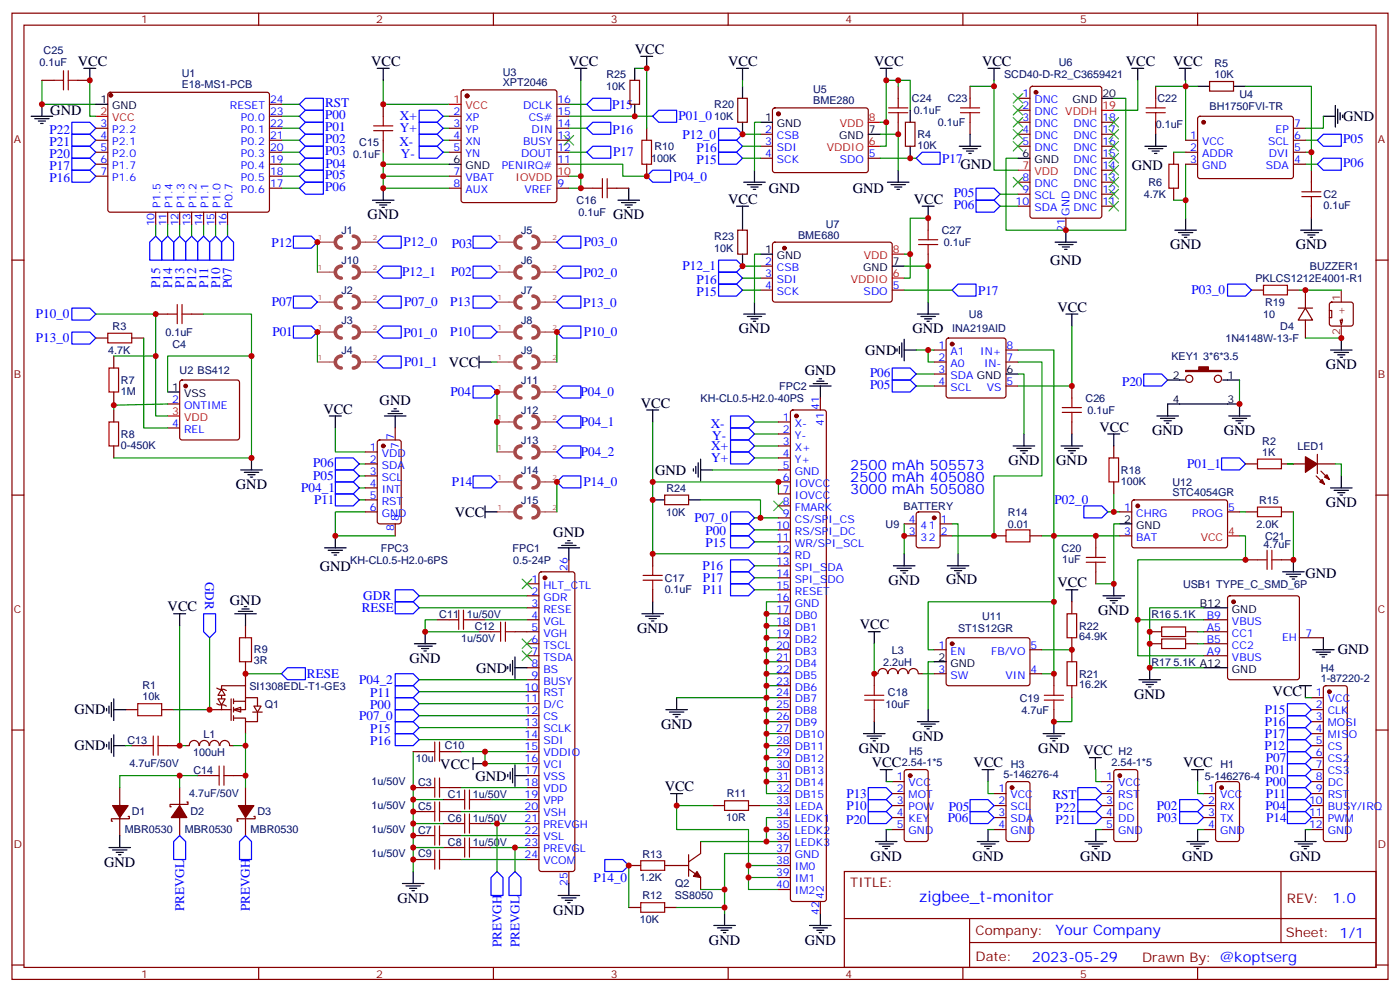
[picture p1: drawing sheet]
<svg xmlns="http://www.w3.org/2000/svg" width="412mm" height="292mm" viewBox="0 0 412 292" stroke-linecap="round" stroke-linejoin="round" font-family="sans-serif">
<defs><g id="words">
<text font-size="4.6" fill="#00f" x="270.8" y="265.5">zigbee_t-monitor</text>
<g font-size="4.2">
<text x="187" y="15.9">VCC</text>
<text x="22.9" y="19.4">VCC</text>
<text x="109.4" y="19.4">VCC</text>
<text x="167.6" y="19.4">VCC</text>
<text x="214.5" y="19.4">VCC</text>
<text x="257.5" y="19.4">VCC</text>
<text x="289.3" y="19.4">VCC</text>
<text x="331.6" y="19.4">VCC</text>
<text x="345.6" y="19.4">VCC</text>
<text x="14.8" y="33.9">GND</text>
<text x="395.6" y="35.6">GND</text>
<text x="282.9" y="49.7">GND</text>
<text x="333.4" y="50.1">GND</text>
<text x="214.5" y="60">VCC</text>
<text x="226.5" y="56.8">GND</text>
<text x="251.2" y="56.8">GND</text>
<text x="269.2" y="60">VCC</text>
<text x="108.3" y="64.6">GND</text>
<text x="180.6" y="64.6">GND</text>
<text x="309.4" y="78">GND</text>
<text x="344.7" y="73.4">GND</text>
<text x="381.7" y="73.4">GND</text>
<text x="311.5" y="91.7">VCC</text>
<text x="217.7" y="98.1">GND</text>
<text x="268.8" y="98.1">GND</text>
<text x="132.2" y="107.9">VCC</text>
<text x="254.9" y="104.4">GND</text>
<text x="237.1" y="110.4">GND</text>
<text x="390.5" y="108.7">GND</text>
<text x="111.8" y="119.2">GND</text>
<text x="188.7" y="119.9">VCC</text>
<text x="95.2" y="121.7">VCC</text>
<text x="323.8" y="127">VCC</text>
<text x="339.4" y="128.1">GND</text>
<text x="360.5" y="128.1">GND</text>
<text x="297" y="136.9">GND</text>
<text x="311.1" y="136.9">GND</text>
<text x="69.5" y="143.9">GND</text>
<text x="193" y="139.7">GND</text>
<text x="390.5" y="149.2">GND</text>
<text x="134" y="152">VCC</text>
<text x="163" y="158">GND</text>
<text x="94.2" y="167.9">GND</text>
<text x="261.8" y="172.2">GND</text>
<text x="278.7" y="171.8">GND</text>
<text x="311.5" y="172.9">VCC</text>
<text x="384.5" y="170">GND</text>
<text x="49.4" y="179.9">VCC</text>
<text x="67.7" y="178.2">GND</text>
<text x="253.3" y="185.2">VCC</text>
<text x="323.5" y="181">GND</text>
<text x="187.7" y="186.3">GND</text>
<text x="120.6" y="195.1">GND</text>
<text x="140.2" y="197.9">GND</text>
<text x="394.1" y="192.6">GND</text>
<text x="334.1" y="205.7">GND</text>
<text x="374.9" y="205">VCC</text>
<text x="21.9" y="210.3">GND</text>
<text x="194.7" y="214.5">GND</text>
<text x="21.9" y="220.8">GND</text>
<text x="252.9" y="221.5">GND</text>
<text x="268.8" y="218">GND</text>
<text x="305.9" y="221.5">GND</text>
<text x="129.7" y="226.2">VCC</text>
<text x="256.8" y="225.8">VCC</text>
<text x="286.8" y="225.8">VCC</text>
<text x="319.1" y="222.2">VCC</text>
<text x="348.5" y="225.8">VCC</text>
<text x="140.1" y="229.7">GND</text>
<text x="195.8" y="232.8">VCC</text>
<text x="30.7" y="255.1">GND</text>
<text x="256.5" y="253.3">GND</text>
<text x="286.5" y="253.3">GND</text>
<text x="318.2" y="253.3">GND</text>
<text x="348.2" y="253.3">GND</text>
<text x="379.9" y="253.3">GND</text>
<text x="117.1" y="265.6">GND</text>
<text x="163" y="269.2">GND</text>
<text x="208.8" y="278">GND</text>
<text x="237.1" y="278">GND</text>
</g>
<g font-size="4.2" fill="#00f">
<text x="250.5" y="141.8">2500 mAh 405080</text>
<text x="250.5" y="138.3">2500 mAh 505573</text>
<text x="250.5" y="145.3">3000 mAh 505080</text>
<text x="392.5" y="265.7">1.0</text>
<text x="310.9" y="275.3">Your Company</text>
<text x="304" y="283.1">2023-05-29</text>
</g>
<g font-size="3.9" fill="#00f">
<text x="95.8" y="31.5">RST</text>
<text x="95.8" y="35.1">P00</text>
<text x="117.8" y="35.4">X+</text>
<text x="180.4" y="32">P15</text>
<text x="199.9" y="35.5">P01_0</text>
<text x="14.6" y="39.5">P22</text>
<text x="95.8" y="38.6">P01</text>
<text x="117.8" y="39">Y+</text>
<text x="180.4" y="39.5">P16</text>
<text x="201.1" y="40.8">P12_0</text>
<text x="14.6" y="43">P21</text>
<text x="14.6" y="46.6">P20</text>
<text x="95.8" y="42.1">P02</text>
<text x="95.8" y="45.7">P03</text>
<text x="117.6" y="43">X-</text>
<text x="118.1" y="46.6">Y-</text>
<text x="180.6" y="46">P17</text>
<text x="205.1" y="44.8">P16</text>
<text x="277.5" y="47.9">P17</text>
<text x="395.6" y="42.1">P05</text>
<text x="14.6" y="50.1">P17</text>
<text x="14.6" y="53.6">P16</text>
<text x="95.8" y="52.7">P05</text>
<text x="95.8" y="49.6">P04</text>
<text x="198.4" y="53.2">P04_0</text>
<text x="205.1" y="48.3">P15</text>
<text x="395.6" y="49.1">P06</text>
<text x="95.8" y="56.2">P06</text>
<text x="281" y="57.9">P05</text>
<text x="281" y="61.5">P06</text>
<text x="80" y="72.6">P12</text>
<text x="118.9" y="72.5">P12_0</text>
<text x="133.1" y="72.9">P03</text>
<text x="172" y="72.5">P03_0</text>
<text x="118.5" y="81.3">P12_1</text>
<text x="132.9" y="81.3">P02</text>
<text x="171.9" y="81.4">P02_0</text>
<text x="201.1" y="79.5">P12_1</text>
<text x="205.1" y="83.6">P16</text>
<text x="47.2" y="84.8" transform="rotate(-90 47.2 84.8)">P15</text>
<text x="50.7" y="84.8" transform="rotate(-90 50.7 84.8)">P14</text>
<text x="54.2" y="84.8" transform="rotate(-90 54.2 84.8)">P13</text>
<text x="57.7" y="84.8" transform="rotate(-90 57.7 84.8)">P12</text>
<text x="61.3" y="84.7" transform="rotate(-90 61.3 84.7)">P11</text>
<text x="64.8" y="84.8" transform="rotate(-90 64.8 84.8)">P10</text>
<text x="68.3" y="84.8" transform="rotate(-90 68.3 84.8)">P07</text>
<text x="205.1" y="87.1">P15</text>
<text x="288.1" y="86.7">P17</text>
<text x="351" y="86.6">P03_0</text>
<text x="10.6" y="93.7">P10_0</text>
<text x="80.1" y="90.1">P07</text>
<text x="119.1" y="90.1">P07_0</text>
<text x="132.6" y="90.2">P13</text>
<text x="171.8" y="90.3">P13_0</text>
<text x="10.6" y="100.7">P13_0</text>
<text x="80.2" y="98.9">P01</text>
<text x="118.9" y="99.1">P01_0</text>
<text x="132.6" y="99">P10</text>
<text x="172" y="98.9">P10_0</text>
<text x="119.1" y="107.7">P01_1</text>
<text x="256.3" y="110.9">P06</text>
<text x="330.5" y="113.6">P20</text>
<text x="132.7" y="116.6">P04</text>
<text x="171" y="116.6">P04_0</text>
<text x="256.3" y="114.4">P05</text>
<text x="171.1" y="125.4">P04_1</text>
<text x="209.4" y="125.9">X-</text>
<text x="209.8" y="129.5">Y-</text>
<text x="92.2" y="137.3">P06</text>
<text x="171.1" y="134.3">P04_2</text>
<text x="209.5" y="132.4">X+</text>
<text x="209.5" y="136">Y+</text>
<text x="349.7" y="137.8">P01_1</text>
<text x="92.3" y="141.3">P05</text>
<text x="133.1" y="143">P14</text>
<text x="171.9" y="143.1">P14_0</text>
<text x="88.8" y="144.8">P04_1</text>
<text x="92.5" y="148.4">P11</text>
<text x="310.6" y="148.4">P02_0</text>
<text x="204.6" y="153.6">P07_0</text>
<text x="207.9" y="157.6">P00</text>
<text x="207.9" y="161.1">P15</text>
<text x="207" y="167.8">P16</text>
<text x="60.5" y="171.2" transform="rotate(90 60.5 171.2)">GDR</text>
<text x="207.1" y="171.3">P17</text>
<text x="107" y="176.6">GDR</text>
<text x="207" y="174.8">P11</text>
<text x="106.5" y="180.1">RESE</text>
<text x="90.4" y="199.5">RESE</text>
<text x="105.8" y="201.2">P04_2</text>
<text x="109.1" y="205.2">P11</text>
<text x="109.1" y="208.7">P00</text>
<text x="105.8" y="211.8">P07_0</text>
<text x="109.1" y="215.8">P15</text>
<text x="372.6" y="210.1">P15</text>
<text x="372.6" y="213.7">P16</text>
<text x="109.1" y="219.3">P16</text>
<text x="372.5" y="220.7">P12</text>
<text x="372.6" y="217.2">P17</text>
<text x="372.6" y="227.8">P01</text>
<text x="372.9" y="224.2">P07</text>
<text x="372.8" y="231.3">P00</text>
<text x="249.3" y="234.8">P13</text>
<text x="249.3" y="238.3">P10</text>
<text x="279.5" y="238.7">P05</text>
<text x="310" y="235.2">RST</text>
<text x="311" y="238.8">P22</text>
<text x="340.8" y="238.3">P02</text>
<text x="372.8" y="238.4">P04</text>
<text x="372.9" y="234.8">P11</text>
<text x="249.2" y="242.4">P20</text>
<text x="279.2" y="241.8">P06</text>
<text x="311" y="242.4">P21</text>
<text x="340.8" y="241.9">P03</text>
<text x="373" y="241.8">P14</text>
<text x="174.8" y="259.5">P14_0</text>
<text x="54.2" y="268.2" transform="rotate(-90 54.2 268.2)">PREVGL</text>
<text x="73.6" y="268.2" transform="rotate(-90 73.6 268.2)">PREVGH</text>
<text x="147.7" y="278.8" transform="rotate(-90 147.7 278.8)">PREVGH</text>
<text x="153" y="278.8" transform="rotate(-90 153 278.8)">PREVGL</text>
</g>
<g font-size="3.9" fill="#800">
<text x="250.5" y="261.1">TITLE:</text>
<text x="379.1" y="265.7">REV:</text>
<text x="287.4" y="275.3">Company:</text>
<text x="378.7" y="275.9">Sheet: 1/1</text>
<text x="287.4" y="282.9">Date:</text>
<text x="336.4" y="283">Drawn By: @koptserg</text>
</g>
<g font-size="3.2" fill="#800">
<text x="41.6" y="6.9">1</text>
<text x="110.8" y="6.9">2</text>
<text x="179.9" y="6.9">3</text>
<text x="249.1" y="6.9">4</text>
<text x="318.2" y="6.9">5</text>
<text x="4.1" y="42">A</text>
<text x="405.9" y="42">A</text>
<text x="4.1" y="111.1">B</text>
<text x="405.9" y="111.1">B</text>
<text x="4.1" y="180.3">C</text>
<text x="405.9" y="180.3">C</text>
<text x="4.1" y="249.4">D</text>
<text x="405.9" y="249.4">D</text>
<text x="41.6" y="287.7">1</text>
<text x="110.8" y="287.7">2</text>
<text x="179.9" y="287.7">3</text>
<text x="249.1" y="287.7">4</text>
<text x="318.2" y="287.7">5</text>
</g>
<g font-size="3.2" fill="#000080">
<text x="12.9" y="16">C25</text>
<text x="11.7" y="19.5">0.1uF</text>
<text x="53.5" y="22.8">U1</text>
<text x="148.1" y="22.3">U3</text>
<text x="178.7" y="23">R25</text>
<text x="295.8" y="22.9">SCD40-D-R2_C3659421</text>
<text x="311.9" y="19.4">U6</text>
<text x="357.7" y="22.9">10K</text>
<text x="357.7" y="19.7">R5</text>
<text x="53.5" y="26">E18-MS1-PCB</text>
<text x="148.1" y="25.4">XPT2046</text>
<text x="178.6" y="26.5">10K</text>
<text x="239.5" y="27.5">U5</text>
<text x="365.1" y="28.9">U4</text>
<text x="210.4" y="35.4">10K</text>
<text x="210.4" y="31.8">R20</text>
<text x="239.5" y="30.7">BME280</text>
<text x="268.6" y="30.1">C24</text>
<text x="269.2" y="33.6">0.1uF</text>
<text x="279.2" y="30.1">C23</text>
<text x="340.9" y="30.1">C22</text>
<text x="356.3" y="32.5">BH1750FVI-TR</text>
<text x="270.2" y="40.6">R4</text>
<text x="276.2" y="37.1">0.1uF</text>
<text x="340.4" y="37.7">0.1uF</text>
<text x="104.1" y="46.6">0.1uF</text>
<text x="105.8" y="43">C15</text>
<text x="191.8" y="47.7">100K</text>
<text x="192.8" y="44.2">R10</text>
<text x="270.2" y="43.9">10K</text>
<text x="336.9" y="58.3">4.7K</text>
<text x="338.3" y="54.8">R6</text>
<text x="389.8" y="58.3">C2</text>
<text x="169.8" y="60">C16</text>
<text x="170.4" y="63.6">0.1uF</text>
<text x="389.8" y="61.5">0.1uF</text>
<text x="100.6" y="68.9">J1</text>
<text x="153.5" y="68.9">J5</text>
<text x="210.4" y="70.6">R23</text>
<text x="235.1" y="70.2">BME680</text>
<text x="243.2" y="67">U7</text>
<text x="277.4" y="68.9">C27</text>
<text x="100.6" y="77.7">J10</text>
<text x="153.5" y="77.7">J6</text>
<text x="210.4" y="74.2">10K</text>
<text x="278" y="72.4">0.1uF</text>
<text x="369.8" y="83">PKLCS1212E4001-R1</text>
<text x="385.8" y="79.4">BUZZER1</text>
<text x="100.6" y="86.5">J2</text>
<text x="153.5" y="86.5">J7</text>
<text x="100.6" y="95.4">J3</text>
<text x="153.5" y="95.4">J8</text>
<text x="285.4" y="93.6">U8</text>
<text x="372.1" y="93.6">10</text>
<text x="372.7" y="90">R19</text>
<text x="33.2" y="97.1">R3</text>
<text x="48.7" y="98.9">0.1uF</text>
<text x="280.5" y="97.7">INA219AID</text>
<text x="361" y="100.6">1N4148W-13-F</text>
<text x="377.1" y="97.1">D4</text>
<text x="31.9" y="104.2">4.7K</text>
<text x="50.8" y="102.4">C4</text>
<text x="100.6" y="104.2">J4</text>
<text x="153.5" y="104.2">J9</text>
<text x="345" y="105.9">KEY1</text>
<text x="354.4" y="105.9">3*6*3.5</text>
<text x="35.6" y="113">R7</text>
<text x="52.9" y="110.1">U2 BS412</text>
<text x="153.5" y="113">J11</text>
<text x="35.6" y="116.2">1M</text>
<text x="206.3" y="118.3">KH-CL0.5-H2.0-40PS</text>
<text x="229.5" y="114.8">FPC2</text>
<text x="319.8" y="118.3">C26</text>
<text x="153.5" y="121.8">J12</text>
<text x="320.3" y="121.8">0.1uF</text>
<text x="35.6" y="128.9">R8</text>
<text x="153.5" y="130.6">J13</text>
<text x="371.8" y="130.8">R2</text>
<text x="35.6" y="132">0-450K</text>
<text x="371.8" y="134.1">1K</text>
<text x="382.2" y="132.4">LED1</text>
<text x="153.5" y="139.5">J14</text>
<text x="330.2" y="142.6">100K</text>
<text x="330.2" y="139.4">R18</text>
<text x="345.4" y="142.9">U12</text>
<text x="153.5" y="148.3">J15</text>
<text x="196.3" y="144.7">R24</text>
<text x="345.4" y="146">STC4054GR</text>
<text x="370.9" y="148.3">R15</text>
<text x="196.3" y="151.8">10K</text>
<text x="260.9" y="155.3">U9</text>
<text x="266.1" y="150">BATTERY</text>
<text x="296.8" y="155.3">0.01</text>
<text x="296.8" y="151.8">R14</text>
<text x="370.2" y="155.3">2.0K</text>
<text x="372.2" y="161.2">4.7uF</text>
<text x="372.7" y="158.8">C21</text>
<text x="103.2" y="165.9">KH-CL0.5-H2.0-6PS</text>
<text x="112.2" y="162.4">FPC3</text>
<text x="151" y="162.4">FPC1</text>
<text x="151.2" y="165.9">0.5-24P</text>
<text x="312.7" y="162.4">C20</text>
<text x="312.8" y="165.8">1uF</text>
<text x="195.8" y="171.2">C17</text>
<text x="348.5" y="172.9">USB1 TYPE_C_SMD_6P</text>
<text x="195.8" y="174.4">0.1uF</text>
<text x="129.4" y="181.8">C11</text>
<text x="137.5" y="181.8">1u/50V</text>
<text x="139.9" y="185.3">C12</text>
<text x="282.2" y="185.9">ST1S12GR</text>
<text x="289.3" y="182.4">U11</text>
<text x="317.9" y="185.3">R22</text>
<text x="339.2" y="181.8">R16</text>
<text x="345.7" y="181.8">5.1K</text>
<text x="135.9" y="188.8">1u/50V</text>
<text x="317.9" y="188.5">64.9K</text>
<text x="74.8" y="195.4">3R</text>
<text x="74.8" y="192.3">R9</text>
<text x="260.2" y="195.9">2.2uH</text>
<text x="262.8" y="192.4">L3</text>
<text x="339.2" y="195.9">R17</text>
<text x="345.7" y="195.9">5.1K A12</text>
<text x="389" y="197.7">H4</text>
<text x="42" y="202.8">R1</text>
<text x="73.5" y="203.1">SI1308EDL-T1-GE3</text>
<text x="317.9" y="202.6">16.2K</text>
<text x="317.9" y="199.4">R21</text>
<text x="389" y="200.6">1-87220-2</text>
<text x="42" y="206">10k</text>
<text x="78" y="208.5">Q1</text>
<text x="260.8" y="208.3">10uF</text>
<text x="261.6" y="204.7">C18</text>
<text x="300.4" y="206.5">C19</text>
<text x="300.9" y="210">4.7uF</text>
<text x="37.5" y="218.8">C13</text>
<text x="59.9" y="217">L1</text>
<text x="131" y="220.5">C10</text>
<text x="38.1" y="225.9">4.7uF/50V</text>
<text x="56.9" y="222.3">100uH</text>
<text x="57" y="227.7">C14</text>
<text x="122.5" y="224.1">10u</text>
<text x="265.7" y="225.3">2.54-1*5</text>
<text x="267.8" y="222.3">H5</text>
<text x="297.8" y="225.9">H3</text>
<text x="327.4" y="225.3">2.54-1*5</text>
<text x="329.5" y="222.3">H2</text>
<text x="359.5" y="225.9">H1</text>
<text x="109.4" y="231.1">1u/50V</text>
<text x="123.1" y="231.2">C3</text>
<text x="295.6" y="228.9">5-146276-4</text>
<text x="354.9" y="229.4">5-146276-4</text>
<text x="38.8" y="239.9">D1</text>
<text x="55.8" y="234.6">4.7uF/50V</text>
<text x="56.1" y="239.9">D2</text>
<text x="75.8" y="239.9">D3</text>
<text x="109.4" y="238.2">1u/50V</text>
<text x="123.1" y="238.2">C5</text>
<text x="131.9" y="234.7">C1</text>
<text x="139.3" y="234.7">1u/50V</text>
<text x="214.1" y="234.7">R11</text>
<text x="36.8" y="245.2">MBR0530</text>
<text x="54.4" y="245.2">MBR0530</text>
<text x="73.8" y="245.2">MBR0530</text>
<text x="109.4" y="245.2">1u/50V</text>
<text x="123.1" y="245.3">C7</text>
<text x="131.9" y="241.8">C6</text>
<text x="139.3" y="241.8">1u/50V</text>
<text x="213.9" y="241.7">10R</text>
<text x="131.9" y="248.8">C8</text>
<text x="139.3" y="248.8">1u/50V</text>
<text x="109.4" y="252.3">1u/50V</text>
<text x="123.1" y="252.3">C9</text>
<text x="189.2" y="252.4">R13</text>
<text x="188.5" y="259.3">1.2K</text>
<text x="198.9" y="261.1">Q2</text>
<text x="189.2" y="264.7">R12</text>
<text x="198.8" y="264.7">SS8050</text>
<text x="188.5" y="271.7">10K</text>
</g>
<g font-size="3.2" fill="#00f">
<text x="301.2" y="28.6">1</text>
<text x="67.7" y="32.1">RESET</text>
<text x="71" y="35.6">P0.0</text>
<text x="79.6" y="33.9">23</text>
<text x="79.6" y="30.3">24</text>
<text x="133.6" y="33.9">2</text>
<text x="137.1" y="35.6">XP</text>
<text x="154.1" y="32.1">DCLK</text>
<text x="155.8" y="35.6">CS#</text>
<text x="164.2" y="33.9">15</text>
<text x="164.2" y="30.3">16</text>
<text x="301.2" y="32.1">2</text>
<text x="301.2" y="35.6">3</text>
<text x="304.7" y="30.3">DNC</text>
<text x="304.7" y="33.9">DNC VDDH</text>
<text x="324.7" y="35.6">18</text>
<text x="29.6" y="37.4">3</text>
<text x="29.6" y="40.9">4</text>
<text x="33.1" y="39.2">P2.2</text>
<text x="71" y="39.2">P0.1</text>
<text x="79.6" y="40.9">21</text>
<text x="79.6" y="37.4">22</text>
<text x="133.6" y="37.4">3</text>
<text x="133.6" y="40.9">4</text>
<text x="137.1" y="39.2">YP</text>
<text x="156.6" y="39.2">DIN</text>
<text x="164.2" y="40.9">13</text>
<text x="164.2" y="37.4">14</text>
<text x="225.3" y="39.2">2</text>
<text x="228.8" y="40.9">CSB</text>
<text x="301.2" y="39.2">4</text>
<text x="304.7" y="37.4">DNC</text>
<text x="304.7" y="40.9">DNC</text>
<text x="316.2" y="40.9">DNC</text>
<text x="316.2" y="37.4">DNC</text>
<text x="324.7" y="39.2">17</text>
<text x="350.6" y="40.9">1</text>
<text x="375.8" y="39.2">EP</text>
<text x="381.2" y="40.9">6</text>
<text x="381.2" y="37.4">7</text>
<text x="29.6" y="44.4">5</text>
<text x="29.6" y="48">6</text>
<text x="33.1" y="42.7">P2.1</text>
<text x="33.1" y="46.2">P2.0</text>
<text x="71" y="46.2">P0.3</text>
<text x="71" y="42.7">P0.2</text>
<text x="79.6" y="48">19</text>
<text x="79.6" y="44.4">20</text>
<text x="133.6" y="44.4">5</text>
<text x="137.1" y="42.7">XN</text>
<text x="137.1" y="46.2">YN</text>
<text x="153.5" y="46.2">DOUT</text>
<text x="154.1" y="42.7">BUSY</text>
<text x="164.2" y="48">11</text>
<text x="164.2" y="44.4">12</text>
<text x="225.3" y="42.7">3</text>
<text x="225.3" y="46.2">4</text>
<text x="228.8" y="44.4">SDI</text>
<text x="228.8" y="48">SCK</text>
<text x="247.3" y="48">SDO</text>
<text x="255.9" y="46.2">5</text>
<text x="301.2" y="42.7">5</text>
<text x="304.7" y="44.4">DNC</text>
<text x="316.2" y="48">DNC</text>
<text x="316.2" y="44.4">DNC</text>
<text x="324.7" y="46.2">15</text>
<text x="324.7" y="42.7">16</text>
<text x="350.6" y="44.4">2</text>
<text x="350.6" y="48">3</text>
<text x="354.1" y="42.7">VCC</text>
<text x="354.1" y="46.2">ADDR</text>
<text x="373.5" y="42.7">SCL</text>
<text x="373.7" y="46.2">DVI</text>
<text x="381.2" y="48">4</text>
<text x="381.2" y="44.4">5</text>
<text x="29.6" y="51.5">7</text>
<text x="33.1" y="49.7">P1.7</text>
<text x="33.1" y="53.3">P1.6</text>
<text x="71" y="53.3">P0.5</text>
<text x="71" y="49.7">P0.4</text>
<text x="79.6" y="51.5">18</text>
<text x="133.6" y="51.5">7</text>
<text x="137.1" y="53.3">VBAT</text>
<text x="147.8" y="49.7">PENIRQ#</text>
<text x="301.2" y="53.3">8</text>
<text x="316.2" y="51.5">DNC</text>
<text x="324.7" y="53.3">13</text>
<text x="324.7" y="49.7">14</text>
<text x="354.1" y="49.7">GND</text>
<text x="372.9" y="49.7">SDA</text>
<text x="71" y="56.8">P0.6</text>
<text x="79.6" y="55">17</text>
<text x="133.6" y="55">8</text>
<text x="137.1" y="56.8">AUX</text>
<text x="154.5" y="56.8">VREF</text>
<text x="164.2" y="55">9</text>
<text x="301.2" y="56.8">9</text>
<text x="304.7" y="55">DNC</text>
<text x="304.7" y="58.6">SCL</text>
<text x="316.2" y="58.6">DNC</text>
<text x="316.2" y="55">DNC</text>
<text x="324.7" y="56.8">12</text>
<text x="47.3" y="61.1" transform="rotate(-90 47.3 61.1)">P1.5</text>
<text x="50.8" y="61.1" transform="rotate(-90 50.8 61.1)">P1.4</text>
<text x="54.3" y="61.1" transform="rotate(-90 54.3 61.1)">P1.3</text>
<text x="57.9" y="61.1" transform="rotate(-90 57.9 61.1)">P1.2</text>
<text x="61.4" y="61.1" transform="rotate(-90 61.4 61.1)">P1.1</text>
<text x="64.9" y="61.1" transform="rotate(-90 64.9 61.1)">P1.0</text>
<text x="68.4" y="61.1" transform="rotate(-90 68.4 61.1)">P0.7</text>
<text x="299.2" y="60.3">10</text>
<text x="304.7" y="62.1">SDA</text>
<text x="315" y="63.5" transform="rotate(-90 315 63.5)">GND</text>
<text x="316.2" y="62.1">DNC</text>
<text x="324.7" y="60.3">11</text>
<text x="45.5" y="66.7" transform="rotate(-90 45.5 66.7)">10</text>
<text x="49" y="66.7" transform="rotate(-90 49 66.7)">11</text>
<text x="52.6" y="66.7" transform="rotate(-90 52.6 66.7)">12</text>
<text x="56.1" y="66.7" transform="rotate(-90 56.1 66.7)">13</text>
<text x="59.6" y="66.7" transform="rotate(-90 59.6 66.7)">14</text>
<text x="63.1" y="66.7" transform="rotate(-90 63.1 66.7)">15</text>
<text x="66.7" y="66.7" transform="rotate(-90 66.7 66.7)">16</text>
<text x="313.6" y="68.2" transform="rotate(-90 313.6 68.2)">21</text>
<text x="225.3" y="78">2</text>
<text x="225.3" y="81.5">3</text>
<text x="228.8" y="83.3">SDI</text>
<text x="228.8" y="79.7">CSB</text>
<text x="225.3" y="85">4</text>
<text x="228.8" y="86.8">SCK</text>
<text x="254.4" y="86.8">SDO</text>
<text x="263" y="85">5</text>
<text x="276.5" y="102.7">1</text>
<text x="276.5" y="106.2">2</text>
<text x="280" y="104.4">A1</text>
<text x="280" y="107.9">A0</text>
<text x="288.7" y="104.4">IN+</text>
<text x="289.9" y="107.9">IN-</text>
<text x="296.5" y="106.2">7</text>
<text x="296.5" y="102.7">8</text>
<text x="276.5" y="109.7">3</text>
<text x="276.5" y="113.2">4</text>
<text x="280" y="111.5">SDA GND</text>
<text x="296.5" y="113.2">5</text>
<text x="50.7" y="118.5">2</text>
<text x="280" y="115">SCL</text>
<text x="290.7" y="115">VS</text>
<text x="50.7" y="125.6">4</text>
<text x="54.2" y="120.3">ONTIME</text>
<text x="230.6" y="123.8">1</text>
<text x="234.1" y="125.6">X-</text>
<text x="241.3" y="120.6" transform="rotate(-90 241.3 120.6)">41</text>
<text x="242.7" y="125.4" transform="rotate(-90 242.7 125.4)">41</text>
<text x="54.2" y="127.4">REL</text>
<text x="116.1" y="129.5" transform="rotate(-90 116.1 129.5)">7</text>
<text x="230.6" y="127.4">2</text>
<text x="230.6" y="130.9">3</text>
<text x="234.1" y="129.1">Y-</text>
<text x="108.9" y="132.6">1</text>
<text x="108.9" y="136.2">2</text>
<text x="112.4" y="134.4">VDD</text>
<text x="112.4" y="137.9">SDA</text>
<text x="117.5" y="132.2" transform="rotate(-90 117.5 132.2)">7</text>
<text x="230.6" y="134.4">4</text>
<text x="230.6" y="137.9">5</text>
<text x="234.1" y="132.6">X+</text>
<text x="234.1" y="136.2">Y+</text>
<text x="108.9" y="139.7">3</text>
<text x="108.9" y="143.2">4</text>
<text x="112.4" y="141.5">SCL</text>
<text x="230.6" y="141.5">6</text>
<text x="234.1" y="139.7">GND</text>
<text x="234.1" y="143.2">IOVCC</text>
<text x="108.9" y="146.8">5</text>
<text x="112.4" y="145">INT</text>
<text x="112.4" y="148.5">RST</text>
<text x="230.6" y="145">7</text>
<text x="230.6" y="148.5">8</text>
<text x="234.1" y="146.8">IOVCC</text>
<text x="108.9" y="150.3">6</text>
<text x="112.4" y="152">GND</text>
<text x="117.5" y="153.5" transform="rotate(-90 117.5 153.5)">8</text>
<text x="228.6" y="155.6">10</text>
<text x="230.6" y="152">9</text>
<text x="234.1" y="150.3">FMARK</text>
<text x="234.1" y="153.8">CS/SPI_CS</text>
<text x="267.7" y="153.8">4</text>
<text x="271.2" y="155.6">41</text>
<text x="277.1" y="153.8">1</text>
<text x="331.2" y="150.3">1</text>
<text x="334.7" y="152">CHRG</text>
<text x="351.2" y="152">PROG</text>
<text x="361.8" y="150.3">5</text>
<text x="116.1" y="156.2" transform="rotate(-90 116.1 156.2)">8</text>
<text x="228.6" y="159.1">11</text>
<text x="234.1" y="157.3">RS/SPI_DC</text>
<text x="234.1" y="160.9">WR/SPI_SCL</text>
<text x="267.7" y="157.3">3</text>
<text x="271.2" y="159.1">32</text>
<text x="277.1" y="157.3">2</text>
<text x="331.2" y="157.3">3</text>
<text x="334.7" y="159.1">BAT</text>
<text x="228.6" y="162.6">12</text>
<text x="228.6" y="166.2">13</text>
<text x="234.1" y="164.4">RD</text>
<text x="234.1" y="167.9">SPI_SDA</text>
<text x="156.6" y="171.4">1</text>
<text x="160.1" y="173.2">HLT_CTL</text>
<text x="167.2" y="168.1" transform="rotate(-90 167.2 168.1)">26</text>
<text x="228.6" y="169.7">14</text>
<text x="228.6" y="173.2">15</text>
<text x="234.1" y="171.4">SPI_SDO</text>
<text x="156.6" y="175">2</text>
<text x="156.6" y="178.5">3</text>
<text x="160.1" y="176.7">GDR</text>
<text x="228.6" y="176.7">16</text>
<text x="234.1" y="175">RESET</text>
<text x="234.1" y="178.5">GND</text>
<text x="156.6" y="182">4</text>
<text x="156.6" y="185.6">5</text>
<text x="160.1" y="180.3">RESE</text>
<text x="160.1" y="183.8">VGL</text>
<text x="228.6" y="180.3">17</text>
<text x="228.6" y="183.8">18</text>
<text x="234.1" y="182">DB0</text>
<text x="234.1" y="185.6">DB1</text>
<text x="355.5" y="182">B9</text>
<text x="355.5" y="185.6">A5</text>
<text x="362.9" y="183.8">VBUS</text>
<text x="156.6" y="189.1">6</text>
<text x="160.1" y="187.3">VGH</text>
<text x="160.1" y="190.9">TSCL</text>
<text x="228.6" y="187.3">19</text>
<text x="228.6" y="190.9">20</text>
<text x="234.1" y="189.1">DB2</text>
<text x="276.5" y="190.9">1</text>
<text x="303.6" y="190.9">5</text>
<text x="355.5" y="189.1">B5</text>
<text x="362.9" y="190.9">CC2</text>
<text x="362.9" y="187.3">CC1</text>
<text x="377.7" y="188.7">EH</text>
<text x="384.5" y="187.3">7</text>
<text x="156.6" y="192.6">7</text>
<text x="156.6" y="196.1">8</text>
<text x="160.1" y="194.4">TSDA</text>
<text x="160.1" y="197.9">BS</text>
<text x="228.6" y="194.4">21</text>
<text x="228.6" y="197.9">22</text>
<text x="234.1" y="192.6">DB3</text>
<text x="234.1" y="196.1">DB4</text>
<text x="276.5" y="197.9">3</text>
<text x="280" y="192.6">EN</text>
<text x="292" y="192.6">FB/VO</text>
<text x="303.6" y="197.9">4</text>
<text x="355.5" y="192.6">A9</text>
<text x="362.9" y="194.4">VBUS</text>
<text x="154.5" y="203.2">10</text>
<text x="156.6" y="199.7">9</text>
<text x="160.1" y="201.4">BUSY</text>
<text x="228.6" y="201.4">23</text>
<text x="234.1" y="199.7">DB5</text>
<text x="234.1" y="203.2">DB6</text>
<text x="280" y="199.7">SW</text>
<text x="296.2" y="199.7">VIN</text>
<text x="154.5" y="206.7">11</text>
<text x="160.1" y="205">RST</text>
<text x="160.1" y="208.5">D/C</text>
<text x="228.6" y="205">24</text>
<text x="228.6" y="208.5">25</text>
<text x="234.1" y="206.7">DB7</text>
<text x="387.6" y="205">1</text>
<text x="387.6" y="208.5">2</text>
<text x="391.1" y="206.7">VCC</text>
<text x="154.5" y="210.3">12</text>
<text x="154.5" y="213.8">13</text>
<text x="160.1" y="212">CS</text>
<text x="160.1" y="215.5">SCLK</text>
<text x="228.6" y="212">26</text>
<text x="228.6" y="215.5">27</text>
<text x="234.1" y="210.3">DB8</text>
<text x="234.1" y="213.8">DB9</text>
<text x="387.6" y="212">3</text>
<text x="387.6" y="215.5">4</text>
<text x="391.1" y="210.3">CLK</text>
<text x="391.1" y="213.8">MOSI</text>
<text x="154.5" y="217.3">14</text>
<text x="154.5" y="220.8">15</text>
<text x="160.1" y="219.1">SDI</text>
<text x="228.6" y="219.1">28</text>
<text x="234.1" y="217.3">DB10</text>
<text x="234.1" y="220.8">DB11</text>
<text x="387.6" y="219.1">5</text>
<text x="391.1" y="217.3">MISO</text>
<text x="391.1" y="220.8">CS</text>
<text x="154.5" y="224.4">16</text>
<text x="154.5" y="227.9">17</text>
<text x="160.1" y="222.6">VDDIO</text>
<text x="160.1" y="226.1">VCI</text>
<text x="228.6" y="222.6">29</text>
<text x="228.6" y="226.1">30</text>
<text x="234.1" y="224.4">DB12</text>
<text x="234.1" y="227.9">DB13</text>
<text x="387.6" y="222.6">6</text>
<text x="387.6" y="226.1">7</text>
<text x="391.1" y="224.4">CS2</text>
<text x="391.1" y="227.9">CS3</text>
<text x="154.5" y="231.4">18</text>
<text x="160.1" y="229.7">VSS</text>
<text x="160.1" y="233.2">VDD</text>
<text x="228.6" y="229.7">31</text>
<text x="228.6" y="233.2">32</text>
<text x="234.1" y="231.4">DB14</text>
<text x="264.2" y="233.2">2</text>
<text x="264.2" y="229.7">1</text>
<text x="267.7" y="231.4">VCC</text>
<text x="294.1" y="233.2">1</text>
<text x="325.9" y="233.2">2</text>
<text x="325.9" y="229.7">1</text>
<text x="329.4" y="231.4">VCC</text>
<text x="355.9" y="233.2">1</text>
<text x="387.6" y="229.7">8</text>
<text x="387.6" y="233.2">9</text>
<text x="391.1" y="231.4">DC</text>
<text x="154.5" y="234.9">19</text>
<text x="154.5" y="238.5">20</text>
<text x="160.1" y="236.7">VPP</text>
<text x="228.6" y="236.7">33</text>
<text x="234.1" y="234.9">DB15</text>
<text x="234.1" y="238.5">LEDA</text>
<text x="264.2" y="236.7">3</text>
<text x="267.7" y="238.5">POW</text>
<text x="267.7" y="234.9">MOT</text>
<text x="294.1" y="236.7">2</text>
<text x="297.6" y="234.9">VCC</text>
<text x="297.6" y="238.5">SCL</text>
<text x="325.9" y="236.7">3</text>
<text x="329.4" y="238.5">DC</text>
<text x="329.4" y="234.9">RST</text>
<text x="355.9" y="236.7">2</text>
<text x="359.4" y="234.9">VCC</text>
<text x="359.4" y="238.5">RX</text>
<text x="385.6" y="236.7">10</text>
<text x="391.1" y="234.9">RST</text>
<text x="391.1" y="238.5">BUSY/IRQ</text>
<text x="154.5" y="242">21</text>
<text x="154.5" y="245.5">22</text>
<text x="160.1" y="240.2">VSH</text>
<text x="160.1" y="243.8">PREVGH</text>
<text x="228.6" y="240.2">34</text>
<text x="228.6" y="243.8">35</text>
<text x="234.1" y="242">LEDK1</text>
<text x="234.1" y="245.5">LEDK2</text>
<text x="264.2" y="243.8">5</text>
<text x="264.2" y="240.2">4</text>
<text x="267.7" y="245.5">GND</text>
<text x="267.7" y="242">KEY</text>
<text x="294.1" y="240.2">3</text>
<text x="294.1" y="243.8">4</text>
<text x="297.6" y="242">SDA</text>
<text x="297.6" y="245.5">GND</text>
<text x="325.9" y="243.8">5</text>
<text x="325.9" y="240.2">4</text>
<text x="329.4" y="245.5">GND</text>
<text x="329.4" y="242">DD</text>
<text x="355.9" y="240.2">3</text>
<text x="355.9" y="243.8">4</text>
<text x="359.4" y="242">TX</text>
<text x="359.4" y="245.5">GND</text>
<text x="385.6" y="240.2">11</text>
<text x="385.6" y="243.8">12</text>
<text x="391.1" y="242">PWM</text>
<text x="391.1" y="245.5">GND</text>
<text x="154.5" y="249.1">23</text>
<text x="160.1" y="247.3">VSL</text>
<text x="160.1" y="250.8">PREVGL</text>
<text x="228.6" y="247.3">36</text>
<text x="228.6" y="250.8">37</text>
<text x="234.1" y="249.1">LEDK3</text>
<text x="154.5" y="252.6">24</text>
<text x="160.1" y="254.4">VCOM</text>
<text x="228.6" y="254.4">38</text>
<text x="228.6" y="257.9">39</text>
<text x="234.1" y="252.6">GND</text>
<text x="234.1" y="256.1">IM0</text>
<text x="167.2" y="260.7" transform="rotate(-90 167.2 260.7)">25</text>
<text x="228.6" y="261.4">40</text>
<text x="234.1" y="259.6">IM1</text>
<text x="234.1" y="263.2">IM2</text>
<text x="241.3" y="269.3" transform="rotate(-90 241.3 269.3)">42</text>
<text x="242.7" y="264.6" transform="rotate(-90 242.7 264.6)">42</text>
</g>
<g font-size="3.2">
<text x="324.7" y="28.6">20</text>
<text x="29.6" y="30.3">1</text>
<text x="33.1" y="32.1">GND</text>
<text x="225.3" y="35.6">1</text>
<text x="316" y="30.3">GND</text>
<text x="228.8" y="37.4">GND</text>
<text x="247.2" y="40.9">GND</text>
<text x="255.9" y="39.2">7</text>
<text x="133.6" y="48">6</text>
<text x="301.2" y="46.2">6</text>
<text x="304.7" y="48">GND</text>
<text x="137.1" y="49.7">GND</text>
<text x="225.3" y="74.4">1</text>
<text x="228.8" y="76.2">GND</text>
<text x="263" y="78">7</text>
<text x="254.2" y="79.7">GND</text>
<text x="296.5" y="109.7">6</text>
<text x="345.5" y="111.5">2</text>
<text x="361.6" y="111.5">1</text>
<text x="50.7" y="115">1</text>
<text x="54.2" y="116.8">VSS</text>
<text x="345.5" y="118.5">4</text>
<text x="361.6" y="118.5">3</text>
<text x="331.2" y="153.8">2</text>
<text x="334.7" y="155.6">GND</text>
<text x="353.4" y="178.5">B12</text>
<text x="362.9" y="180.3">GND</text>
<text x="276.5" y="194.4">2</text>
<text x="280" y="196.1">GND</text>
<text x="362.9" y="197.9">GND</text>
</g>
<g font-size="3.2" fill="#f00">
<text x="29.6" y="33.9">2</text>
<text x="33.1" y="35.6">VCC</text>
<text x="133.6" y="30.3">1</text>
<text x="137.1" y="32.1">VCC</text>
<text x="255.9" y="35.6">8</text>
<text x="324.7" y="32.1">19</text>
<text x="247.4" y="37.4">VDD</text>
<text x="243.6" y="44.4">VDDIO</text>
<text x="255.9" y="42.7">6</text>
<text x="151.8" y="53.3">IOVDD</text>
<text x="164.2" y="51.5">10</text>
<text x="301.2" y="49.7">7</text>
<text x="304.7" y="51.5">VDD</text>
<text x="254.5" y="76.2">VDD</text>
<text x="263" y="74.4">8</text>
<text x="250.6" y="83.3">VDDIO</text>
<text x="263" y="81.5">6</text>
<text x="50.7" y="122.1">3</text>
<text x="54.2" y="123.8">VDD</text>
<text x="353.7" y="159.1">VCC</text>
<text x="361.8" y="157.3">4</text>
</g>
<g font-size="3.2" fill="#8d2323">
<text x="394.8" y="88.5" transform="rotate(-90 394.8 88.5)">1</text>
<text x="396.2" y="94.9" transform="rotate(-90 396.2 94.9)">- +</text>
<text x="394.8" y="98.7" transform="rotate(-90 394.8 98.7)">2</text>
</g>
<g font-size="2.1" fill="#a54b4b">
<text x="93.6" y="70.6">1</text>
<text x="109.8" y="70.6">2</text>
<text x="146.5" y="70.6">1</text>
<text x="162.7" y="70.6">2</text>
<text x="93.6" y="79.4">1</text>
<text x="109.8" y="79.4">2</text>
<text x="146.5" y="79.4">1</text>
<text x="162.7" y="79.4">2</text>
<text x="93.6" y="88.2">1</text>
<text x="109.8" y="88.2">2</text>
<text x="146.5" y="88.2">1</text>
<text x="162.7" y="88.2">2</text>
<text x="93.6" y="97">1</text>
<text x="109.8" y="97">2</text>
<text x="146.5" y="97">1</text>
<text x="162.7" y="97">2</text>
<text x="93.6" y="105.8">1</text>
<text x="109.8" y="105.8">2</text>
<text x="146.5" y="105.8">1</text>
<text x="162.7" y="105.8">2</text>
<text x="146.5" y="114.7">1</text>
<text x="162.7" y="114.7">2</text>
<text x="146.5" y="123.5">1</text>
<text x="162.7" y="123.5">2</text>
<text x="146.5" y="132.3">1</text>
<text x="162.7" y="132.3">2</text>
<text x="146.5" y="141.1">1</text>
<text x="162.7" y="141.1">2</text>
<text x="146.5" y="149.9">1</text>
<text x="162.7" y="149.9">2</text>
</g>
</g></defs>
<g fill="none" stroke="#870000" stroke-width=".35">
<path d="M3.5 3.9h405.4v284.3h-405.4zM7.1 7.4h398.2v277.3h-398.2zM76.2 3.9v3.5M145.3 3.9v3.5M214.5 3.9v3.5M283.6 3.9v3.5M352.8 3.9v3.5M28.2 37.7h3.5M32 27.4l.5-.2h46.2l.5 .2 .2 .5-.1 34.1-.6 .4h-46.5l-.5-.7v-33.8zM79.4 37.7h3.5M79.4 34.2h3.5M79.4 30.7h3.5"/>
<path d="M224 39.5h3.5M227.8 32l.4-.2h27.1l.5 .7-.1 17.9-.6 .4-27.1-.1-.5-.6v-17.6zM266.7 36h2.8v7h-2.8zM356.3 24h7.1v2.8h-7.1zM28.2 41.3h3.5M28.2 44.8h3.5M28.2 48.3h3.5M28.2 51.9h3.5M79.4 41.3h3.5M79.4 44.8h3.5M79.4 48.3h3.5M79.4 51.9h3.5"/>
<path d="M79.4 55.4h3.5M224 43h3.5M224 46.6h3.5M255.8 46.6h3.5M345.7 44.8v3.5M345.7 55.4v3.5M386.3 50.1v3.5M3.5 76.6h3.6M45.9 62.4v3.6M49.4 62.4v3.6M52.9 62.4v3.6M56.4 62.4v3.6"/>
<path d="M60 62.4v3.6M63.5 62.4v3.6M67 62.4v3.6M386.3 60.7v3.5M405.3 76.6h3.6M28.2 99.5h3.5M38.8 99.5h3.5M45.9 92.4h3.5M56.4 92.4h3.6M33.5 104.8v3.5M33.5 115.4v3.5M49.4 118.9h3.5"/>
<path d="M53.2 112l.4-.2h16.2l.5 .2 .3 .5v16.3l-.3 .5-.5 .2h-16.2l-.5-.3-.2-.4v-16.3zM33.5 120.6v3.6M33.5 131.2v3.6M49.4 125.9h3.5M366.9 136.5h3.5M377.5 136.5h7M388.1 136.5h5.2M388.1 133.7v5.6M389.1 138.6l2.5 2.5M3.5 145.7h3.6M387.7 140.1l2.5 2.4M405.3 145.7h3.6"/>
<path d="M155.2 171.8h3.5M155.2 175.3h3.5M155.2 178.9h3.5M159 168.5l.5-.2h9.1l.5 .2 .2 .5v86.8l-.2 .5-.5 .2h-9.1l-.5-.3-.3-.4v-86.8zM167.6 164.7v3.6M72.3 184.1v3.6M72.3 194.7v3.6M128.8 182.4h3.5M139.3 182.4h3.6M141.1 185.9h3.5M151.7 185.9h7M155.2 182.4h3.5"/>
<path d="M155.2 189.4h3.5M155.2 193h3.5M155.2 196.5h3.5M3.5 214.8h3.6M37 208.8h3.6M47.6 208.8h3.6M155.2 200h3.5M155.2 203.6h3.5M155.2 207.1h3.5M155.2 210.6h3.5M155.2 214.1h3.5M155.2 217.7h3.5"/>
<path d="M405.3 214.8h3.6M121.7 221.2h3.5M121.7 231.8h3.5M121.7 238.8h3.5M130.5 235.3h3.6M132.3 221.2h3.5M132.3 231.8h3.5M132.3 238.8h3.5M141.1 235.3h3.5M155.2 221.2h3.5M155.2 224.7h3.5M155.2 228.2h3.5"/>
<path d="M155.2 231.8h3.5M155.2 235.3h3.5M155.2 238.8h3.5M121.7 245.9h3.5M121.7 252.9h3.5M130.5 242.4h3.6M130.5 249.4h3.6M132.3 245.9h3.5M132.3 252.9h3.5M141.1 242.4h3.5M141.1 249.4h3.5M155.2 242.4h3.5"/>
<path d="M155.2 245.9h3.5M155.2 249.4h3.5M155.2 252.9h3.5M167.6 256.5v3.5M248.7 256.5h156.6v28.2h-156.6zM377.3 256.5v20.9M248.7 270.3h156.5M285.6 277.4h119.6M285.6 270.3v14.1M3.5 284h3.6M76.2 284.7v3.5M145.3 284.7v3.5"/>
<path d="M214.5 284.7v3.5M283.6 284.7v3.5M352.8 284.7v3.5M405.3 284h3.6"/>
</g>
<g fill="none" stroke="#00f" stroke-width=".35">
<path d="M21.2 36h5.3l1.7 1.7-1.7 1.8h-5.3zM21.2 39.5h5.3l1.7 1.8-1.7 1.7h-5.3zM88.2 34.2l1.8-1.7h5.2v3.5h-5.2zM90 28.9h5.2v3.6h-5.2l-1.8-1.8zM90 36h5.2v3.5h-5.2l-1.8-1.8zM211.7 37.7h5.3l1.7 1.8-1.7 1.8h-5.3zM21.2 43h5.3l1.7 1.8-1.7 1.8h-5.3zM21.2 46.6h5.3l1.7 1.7-1.7 1.8h-5.3zM21.2 50.1h5.3l1.7 1.8-1.7 1.7h-5.3zM88.2 51.9l1.8-1.8h5.2v3.5h-5.2zM88.2 41.3l1.8-1.8h5.2v3.5h-5.2zM88.2 44.8l1.8-1.8h5.2v3.6h-5.2z"/>
<path d="M88.2 48.3l1.8-1.7h5.2v3.5h-5.2zM90 53.6h5.2v3.6h-5.2l-1.8-1.8zM211.7 41.3h5.3l1.7 1.7-1.7 1.8h-5.3zM211.7 44.8h5.3l1.7 1.8-1.7 1.7h-5.3zM271.6 44.8h5.3v3.5h-5.3l-1.7-1.7zM388.1 41.3l1.7-1.8h5.3v3.5h-5.3zM388.1 48.3l1.7-1.7h5.3v3.5h-5.3zM45.9 69.5l1.7 1.8v5.3h-3.5v-5.3zM52.9 69.5l1.8 1.8v5.3h-3.5v-5.3zM56.4 69.5l1.8 1.8v5.3h-3.5v-5.3zM60 69.5l1.7 1.8v5.3h-3.5v-5.3zM63.5 69.5l1.8 1.8v5.3h-3.6v-5.3z"/>
<path d="M67 69.5l1.8 1.8v5.3h-3.5v-5.3zM21.2 97.7h5.3l1.7 1.8-1.7 1.7h-5.3zM21.2 90.7h5.3l1.7 1.7-1.7 1.8h-5.3zM336.9 110.1h5.3l1.8 1.7-1.8 1.8h-5.3zM359.8 134.8h5.3l1.8 1.7-1.8 1.8h-5.3zM116.4 173.6h5.3l1.8 1.7-1.8 1.8h-5.3zM116.4 177.1h5.3l1.8 1.8-1.8 1.7h-5.3zM116.4 198.3h5.3l1.8 1.7-1.8 1.8h-5.3zM116.4 201.8h5.3l1.8 1.8-1.8 1.7h-5.3zM116.4 205.3h5.3l1.8 1.8-1.8 1.7h-5.3zM116.4 208.8h5.3l1.8 1.8-1.8 1.8h-5.3zM116.4 212.4h5.3l1.8 1.7-1.8 1.8h-5.3z"/>
<path d="M116.4 215.9h5.3l1.8 1.8-1.8 1.7h-5.3zM317.5 231.8h5.3l1.8 1.7-1.8 1.8h-5.3zM317.5 235.3h5.3l1.8 1.8-1.8 1.7h-5.3zM317.5 238.8h5.3l1.8 1.8-1.8 1.8h-5.3zM347.5 235.3h5.3l1.7 1.8-1.7 1.7h-5.3zM347.5 238.8h5.3l1.7 1.8-1.7 1.8h-5.3zM144.6 258.2l1.8-1.7 1.8 1.7v5.3h-3.6zM149.9 258.2l1.8-1.7 1.8 1.7v5.3h-3.6z"/>
</g>
<g fill="none" stroke="#000" stroke-width=".35">
<path d="M9.2 34.2h6.3M10.2 34.9h4.3M11.3 35.6h2.1M12 36.3h.7M12.3 30.7v3.5M24.7 20.1h3.5M26.5 20.1v3.5M28.2 30.7h3.5M224 36h3.5M255.8 39.5h3.5M259.3 20.1h3.5M261.1 20.1v3.5"/>
<path d="M268.1 32.5v3.5M347.3 20.1h3.6M349.1 20.1v3.5M352.8 25.4h3.5M363.4 25.4h3.5M219.1 53.6h6.3M220.1 54.3h4.3M221.2 55h2.1M221.9 55.7h.7M222.2 50.1v3.5M261.4 53.6h6.4M262.5 54.3h4.2"/>
<path d="M263.5 55h2.1M264.2 55.7h.7M264.6 50.1v3.5M268.1 43v3.6M346.1 67.7h6.3M347.1 68.4h4.3M348.2 69.1h2.1M348.9 69.8h.7M349.2 64.2v3.5M383.1 67.7h6.4M384.2 68.4h4.2M385.2 69.1h2.1"/>
<path d="M385.9 69.8h.7M386.3 64.2v3.5M49.4 115.4h3.5M365.1 118.9v3.5M70.9 138.3h6.4M72 139h4.2M73 139.7h2.1M74.1 134.8v3.5M361.9 122.4h6.4M363 123.1h4.2M364.1 123.8h2.1M364.8 124.5h.7"/>
<path d="M73.7 140.4h.7M166.5 159.8h2.1M167.2 159.1h.7M164.4 161.2h6.3M165.5 160.5h4.2M167.6 161.2v3.5M122.1 189.4h6.3M123.1 190.1h4.3M124.2 190.9h2.1M124.9 191.6h.7M125.2 185.9v3.5M149.6 196.1v.7"/>
<path d="M150.3 195.4v2.2M151 194.4v4.2M151.7 193.3v6.4M151.7 196.5h3.5M139.3 224.7h3.6M139.3 223v3.5M149.6 227.9v.7M150.3 227.2v2.1M151 226.1v4.3M151.7 228.2h3.5M151.7 225.1v6.3M320.9 223h3.5"/>
<path d="M322.7 223v3.5M118.5 260h6.4M121.7 256.5v3.5M167.6 260v3.5M319.6 247.6h6.4M320.7 248.4h4.2M321.7 249.1h2.1M322.4 249.8h.7M322.8 244.1v3.5M119.6 260.7h4.2M120.6 261.4h2.2M121.4 262.1h.7"/>
<path d="M164.4 263.5h6.3M165.5 264.2h4.2M166.5 264.9h2.1M167.2 265.6h.7"/>
</g>
<g fill="none" stroke="#008700" stroke-width=".35">
<path d="M12.3 23.6v7.1h15.9M82.9 30.7h5.3M82.9 37.7h5.3M82.9 34.2h5.3M224 36h-1.8v14.1M259.3 39.5h5.3v10.6M261.1 36v7h-1.8M268.1 32.5v-8.9h-7v12.4h-1.8M82.9 51.9h5.3M82.9 55.4h5.3M82.9 41.3h5.3M82.9 48.3h5.3"/>
<path d="M82.9 44.8h5.3M218.7 43h5.3M218.7 46.6h5.3M259.3 46.6h10.6M349.2 48.3v15.9M384.5 41.3h3.6M384.5 48.3h3.6M45.9 66v3.5M52.9 66v3.5M56.4 66v3.5M60 66v3.5M63.5 66v3.5"/>
<path d="M67 66v3.5M28.2 92.4h17.7v30h3.5M42.3 99.5v26.4h7.1M60 92.4h14.1v42.4h-40.6M33.5 118.9v1.7M33.5 104.8h12.4M49.4 118.9l-15.9 .3M74.1 104.8h-24.7v10.6M123.5 175.3h31.7M123.5 178.9h31.7M128.8 182.4h-3.6v3.5h15.9M123.5 200h31.7"/>
<path d="M123.5 203.6h31.7M123.5 207.1h31.7M123.5 210.6h31.7M123.5 214.1h31.7M123.5 217.7h31.7M121.7 221.2v35.3M121.7 235.3h8.8M135.8 231.8h19.4M135.8 238.8h19.4M135.8 221.2h19.4M142.9 221.2v3.5h12.3M144.6 235.3h10.6"/>
<path d="M322.8 226.5v3.5h1.8M121.7 249.4h8.8M121.7 242.4h8.8M135.8 245.9h19.4M135.8 252.9h19.4M144.6 249.4h10.6M144.6 242.4h10.6M146.4 242.4v14.1M151.7 249.4v7.1"/>
</g>
<g fill="#870000" stroke="#870000" stroke-width=".35">
<path d="M390.2 140.4l.7-.7 .7 1.4z"/>
<path d="M388.8 141.8l.7-.7 .7 1.4z"/>
<path d="M384.5 134.4l3.6 2.1-3.6 2.5z"/>
<circle cx="229.3" cy="33.5" r=".53"/>
<circle cx="54.7" cy="113.6" r=".53"/>
<circle cx="160.5" cy="170" r=".53"/>
<circle cx="32.6" cy="28" r=".53"/>
</g>
<path d="M28.2 34.2h3.5M255.8 36h3.5M255.8 43h3.5M49.4 122.4h3.5" fill="none" stroke="#f00" stroke-width=".35"/>
<g fill="none" stroke="#a10000" stroke-width=".35">
<path d="M344.3 48.3h2.8v7.1h-2.8zM383.5 57.9h5.6M383.5 56.4h5.6M386.3 53.6v2.8M386.3 57.9v2.8M31.7 98.1h7.1v2.8h-7.1zM49.4 92.4h2.8M52.2 89.6v5.6M53.6 92.4h2.8M53.6 89.6v5.6M32.1 108.3h2.8v7.1h-2.8zM32.1 124.2h2.8v7h-2.8z"/>
<path d="M370.4 135.1h7.1v2.8h-7.1zM135.1 179.6v5.6M136.5 179.6v5.6M70.6 187.7h3.5v7h-3.5zM132.3 182.4h2.8M136.5 182.4h2.8M144.6 185.9h2.9M147.5 183.1v5.6M148.9 185.9h2.8M148.9 183.1v5.6M40.6 207.1h7v3.5h-7zM128.1 218.4v5.6"/>
<path d="M129.5 218.4v5.6M125.2 231.8h2.9M125.2 238.8h2.9M125.2 221.2h2.9M128.1 229v5.6M128.1 236v5.7M129.5 231.8h2.8M129.5 229v5.6M129.5 236v5.7M129.5 238.8h2.8M129.5 221.2h2.8M134.1 235.3h2.8"/>
<path d="M136.9 232.5v5.6M136.9 239.5v5.7M138.3 235.3h2.8M138.3 232.5v5.6M138.3 239.5v5.7M125.2 245.9h2.9M125.2 252.9h2.9M128.1 243.1v5.6M128.1 250.1v5.7M129.5 243.1v5.6M129.5 250.1v5.7M129.5 245.9h2.8"/>
<path d="M129.5 252.9h2.8M134.1 242.4h2.8M134.1 249.4h2.8M136.9 246.6v5.6M138.3 246.6v5.6M138.3 242.4h2.8M138.3 249.4h2.8"/>
</g>
<g fill="#fff" stroke="#870000" stroke-width=".35">
<path d="M68.8 208.8l2.1-.7v1.4z"/>
<path d="M74.8 207.8h2.1l-1.1 1.7z"/>
</g>
<g fill="none" stroke="#870000" stroke-width=".35">
<path d="M72.3 198.3v3.5M61.7 208.8h3.6M63.9 207.1l.7 .3h1.4l.7 .4M68.1 205.7v6.3M68.8 206.4h3.5M68.8 205.7v1.4M68.8 208.1v1.4M68.8 210.6v1.4M72.3 205.3v-3.5h-7v7h2.8M72.3 212.4v3.5M74.4 209.5h2.9M75.8 209.5v2.9h-3.5v-1.1h-3.5"/>
<path d="M75.8 207.8v-2.5h-3.5v3.5h-3.5"/>
</g>
<path d="M64.2 205.7h2.1l-1 1.7z" fill="#fff" stroke="#870000" stroke-width=".35"/>
<path d="M63.9 202.5l.7 .3h1.4l.7 .4" fill="none" stroke="#870000" stroke-width=".35"/>
<path d="M65.3 202.8l1 1.8h-2.1z" fill="#fff" stroke="#870000" stroke-width=".35"/>
<g fill="none" stroke="#000" stroke-width=".35">
<path d="M188.7 16.6h3.6M190.5 16.6v3.5M111.1 20.1h3.6M112.9 20.1v3.5M169.3 20.1h3.6M171.1 20.1v3.5M187 20.1v3.5M187 30.7v3.5M217 20.1h3.5M218.7 20.1v3.5M218.7 25.4v3.5M218.7 36v3.5"/>
<path d="M285.8 39.5v3.5M291 20.1h3.6M292.8 20.1v3.5M324.6 28.9h3.5M333.4 20.1h3.5M335.1 20.1v3.5M340.4 39.5v3.5M389.8 34.2h3.5M393.3 31v6.4M394.1 32.1v4.2M394.8 33.2v2.1M395.5 33.9v.7"/>
<path d="M109.7 58.9h6.4M110.8 59.6h4.2M112.9 55.4v3.5M132.3 48.3h3.5M182 58.9h6.4M183.1 59.6h4.2M185.2 55.4v3.5M282.6 43h6.3M283.6 43.7h4.3M284.7 44.4h2.1M285.4 45.2h.7M299.9 46.6h3.5"/>
<path d="M337.3 43h6.3M338.3 43.7h4.2M339.4 44.4h2.1M340.1 45.2h.7M111.8 60.3h2.1M112.5 61h.7M184.1 60.3h2.2M184.9 61h.7M217 60.7h3.5M218.7 60.7v7M218.7 74.8v3.5M224 74.8h3.5"/>
<path d="M262.8 78.3h3.5M271.6 60.7h3.6M273.4 60.7v3.5M310.8 71.3h6.3M311.9 72h4.2M312.9 72.7h2.1M313.6 73.4h.7M314 67.7v3.6M219.1 92.4h6.3M220.1 93.1h4.3M221.2 93.8h2.1M221.9 94.5h.7"/>
<path d="M222.2 88.9v3.5M266.3 99.8v6.4M270.2 92.4h6.4M271.3 93.1h4.2M272.3 93.8h2.2M273 94.5h.8M273.4 88.9v3.5M314 92.4h3.5M315.7 92.4v3.6M395.1 99.5v3.5M141.1 106.5h3.5M141.1 104.8v3.5"/>
<path d="M238.5 113.6h6.3M239.5 112.9h4.3M240.6 112.2h2.1M241.3 111.5h.7M241.7 113.6v3.5M264.2 102.7v.7M264.9 102v2.1M265.6 100.9v4.2M266.3 103h3.6M296.3 110.1h3.6M344 111.8h4.9M360.2 111.8h4.9"/>
<path d="M365.1 118.9h-21.1v3.5M391.9 103h6.4M393 103.7h4.2M394.1 104.4h2.1M394.8 105.1h.7M97 122.4h3.5M98.8 122.4v3.5M113.2 122.4h6.4M114.3 121.7h4.2M115.4 121h2.1M116.1 120.3h.7M116.4 122.4v3.5"/>
<path d="M190.5 120.6h3.5M192.3 120.6v3.6M204.3 137.9v.7M205 137.2v2.1M205.7 136.2v4.2M206.4 138.3h3.5M206.4 135.1v6.4M298.4 131.2h6.4M299.5 131.9h4.2M300.6 132.6h2.1M301.3 133.3h.7M301.6 127.7v3.5"/>
<path d="M312.6 131.2h6.3M313.6 131.9h4.3M314.7 132.6h2.1M315.4 133.3h.7M315.7 127.7v3.5M326.3 127.7h3.5M328.1 127.7v3.5M340.8 122.4h6.3M341.8 123.1h4.3M342.9 123.8h2.1M343.6 124.5h.7M98.8 157.7v3.5"/>
<path d="M142.9 150.6h3.5M142.9 148.9v3.5M192.3 147.1h3.5M202.8 147.1h3.6M329.8 154.2h3.6M391.9 143.6h6.4M393 144.3h4.2M394.1 145h2.1M394.8 145.7h.7M395.1 140.1v3.5M70.2 179.9h4.2M71.3 179.2h2.1"/>
<path d="M72 178.5h.7M95.6 161.2h6.4M96.7 161.9h4.2M97.7 162.6h2.1M98.4 163.3h.7M192.3 177.1v3.5M263.2 166.5h6.3M264.2 167.2h4.3M265.3 167.9h2.1M266 168.6h.7M266.3 163v3.5M279 166.5h6.4"/>
<path d="M280.1 167.2h4.2M281.2 167.9h2.1M281.9 168.6h.7M282.2 163v3.5M314 173.6h3.5M315.7 173.6v3.5M324.9 175.3h6.4M326 176h4.2M327 176.7h2.1M327.7 177.4h.7M328.1 171.8v3.5M354.5 178.9h7.1"/>
<path d="M377.8 168.3h6.4M378.9 169h4.2M379.9 169.7h2.2M380.6 170.4h.8M381 164.7v3.6M51.2 180.6h3.5M52.9 180.6v3.5M69.1 180.6h6.4M72.3 180.6v3.5M189.1 180.6h6.3M190.1 181.3h4.3M191.2 182h2.1"/>
<path d="M191.9 182.7h.7M255.8 185.9h3.5M257.5 185.9v3.5M275.2 194.7h3.5M338.7 196.5v3.5M354.5 196.5h7.1M386.6 191.2h6.4M387.7 191.9h4.2M388.8 192.6h2.1M389.5 193.3h.7M389.8 187.7v3.5M31.4 208.5v.7"/>
<path d="M31.4 219.1v.7M32.1 207.8v2.1M32.1 218.4v2.1M32.8 206.7v4.3M32.8 217.3v4.2M33.5 208.8h3.5M33.5 205.7v6.3M33.5 216.3v6.3M33.5 219.4h3.5M196.1 208.8h6.4M197.2 209.5h4.2M198.3 210.3h2.1"/>
<path d="M199 211h.7M199.3 205.3v3.5M254.4 215.9h6.3M255.4 216.6h4.2M256.5 217.3h2.1M257.2 218h.7M257.5 212.4v3.5M270.2 212.4h6.4M271.3 213.1h4.2M272.3 213.8h2.2M273 214.5h.8M273.4 208.8v3.6"/>
<path d="M307.3 215.9h6.3M308.3 216.6h4.3M309.4 217.3h2.1M310.1 218h.7M310.4 212.4v3.5M335.5 200h6.3M336.5 200.7h4.3M337.6 201.4h2.1M338.3 202.1h.7M382.8 201.8h3.5M384.5 201.8v3.5M197.6 233.5h3.5"/>
<path d="M199.3 233.5v3.6M259.3 226.5h3.5M261.1 226.5v3.5M289.3 226.5h3.5M291 226.5v3.5M351 226.5h3.5M352.8 226.5v3.5M32.1 249.4h6.4M33.2 250.1h4.2M34.2 250.8h2.1M34.9 251.5h.7M35.3 245.9v3.5"/>
<path d="M257.9 247.6h6.3M258.9 248.4h4.3M260 249.1h2.1M260.7 249.8h.7M261.1 244.1v3.5M287.9 247.6h6.3M288.9 248.4h4.3M290 249.1h2.1M290.7 249.8h.7M291 244.1v3.5M349.6 247.6h6.4M350.7 248.4h4.2"/>
<path d="M351.7 249.1h2.1M352.4 249.8h.7M352.8 244.1v3.5M381.4 247.6h6.3M382.4 248.4h4.2M383.5 249.1h2.1M384.2 249.8h.7M384.5 244.1v3.5M210.3 272.3h6.3M211.3 273h4.2M212.4 273.8h2.1M213.1 274.5h.7"/>
<path d="M213.4 268.8v3.5M238.5 272.3h6.3M239.5 273h4.3M240.6 273.8h2.1M241.3 274.5h.7M241.7 268.8v3.5"/>
</g>
<g fill="none" stroke="#870000" stroke-width=".35">
<path d="M12.3 23.6h3.6M22.9 23.6h3.6M112.9 30.7v3.5M132.3 34.2h3.5M132.3 37.7h3.5M136.1 26.7l.4-.2h26.8l.5 .2 .2 .5v31.7l-.2 .5-.5 .2h-26.8l-.5-.2-.2-.5v-31.7zM164 34.2h3.6M164 37.7h3.6M164 30.7h3.6M185.6 23.6h2.8v7.1h-2.8zM190.5 37.7v3.6M217.3 28.9h2.8v7.1h-2.8z"/>
<path d="M264.6 25.4v3.5M264.6 36v3.5M285.8 25.4v3.5M285.8 36v3.5M299.9 28.9h3.5M299.9 32.5h3.5M299.9 36h3.5M299.9 39.5h3.5M303.6 25.6l.5-.2h19.7l.7 .4 .1 37.7-.5 .7h-20l-.7-.5v-37.6zM324.6 36h3.5M324.6 39.5h3.5M340.4 25.4v3.5"/>
<path d="M340.4 36v3.5M353 34.4l.5-.2 27.1 .1 .4 .6-.1 17.2-.6 .5-27.1-.1-.4-.6v-17zM381 37.7h3.5M112.9 41.3v3.5M132.3 55.4h3.5M132.3 41.3h3.5M132.3 44.8h3.5M132.3 51.9h3.5M164 55.4h3.6M164 41.3h3.6M164 44.8h3.6M164 48.3h3.6"/>
<path d="M171.1 55.4h3.5M181.7 55.4h3.5M190.5 48.3v3.6M299.9 43h3.5M299.9 53.6h3.5M299.9 57.2h3.5M324.6 43h3.5M324.6 53.6h3.5M324.6 57.2h3.5M324.6 50.1h3.5M324.6 46.6h3.5M349.2 41.3h3.6"/>
<path d="M349.2 44.8h3.6M349.2 48.3h3.6M381 41.3h3.5M381 44.8h3.5M381 48.3h3.5M217.3 67.7h2.8v7.1h-2.8zM224 78.3h3.5M227.8 71.5l.4-.2h34.2l.4 .7v16.5l-.7 .4-34.1-.1-.5-.6v-16.2zM273.4 64.2v3.5M273.4 74.8v3.5M299.9 60.7h3.5M314 64.2v3.5"/>
<path d="M324.6 60.7h3.5M224 85.4h3.5M224 81.8h3.5M262.8 85.4h3.5M278.9 99.7l.5-.2h16.2l.5 .2 .2 .5v16.2l-.2 .5-.5 .2h-16.2l-.5-.2-.2-.5v-16.2zM368.7 85.4h3.5M379.2 85.4h3.6M382.4 90.7h4.2M384.5 90.7l2.1 3.5h-4.2zM384.5 85.4v5.3M384.5 94.2v5.3M391.6 91.4h.7v2.1h-.7"/>
<path d="M391.8 89.1l.5-.2h5.6l.5 .2 .2 .5v5.6l-.2 .5-.5 .3h-5.6l-.5-.3-.2-.5v-5.6zM394.8 94.2h.7l-.4 1.4zM241.7 117.1v3.5M275.2 103h3.5M275.2 106.5h3.5M275.2 110.1h3.5M275.2 113.6h3.5M296.3 103h3.6M296.3 106.5h3.6M296.3 113.6h3.6M315.7 113.6v3.5M107.6 133h3.5"/>
<path d="M107.6 136.5h3.5M111.4 129.7l.4-.2h5.7l.6 .4 .1 23.6-.5 .6-5.9 .1-.6-.5-.1-23.5zM116.4 125.9v3.6M229.3 124.2h3.5M229.3 127.7h3.5M229.3 131.2h3.5M229.3 134.8h3.5M229.3 138.3h3.5M233.1 120.9l.4-.3h9.2l.5 .3 .2 .5v143.2l-.2 .5-.5 .2h-9.2l-.5-.2-.2-.5v-143.2zM315.7 124.2v3.5M328.1 131.2v3.6M107.6 140.1h3.5"/>
<path d="M107.6 143.6h3.5M107.6 147.1h3.5M107.6 150.6h3.5M116.4 154.2v3.5M195.8 145.7h7v2.8h-7zM229.3 141.8h3.5M229.3 145.3h3.5M229.3 148.9h3.5M229.3 152.4h3.5M229.3 155.9h3.5M229.3 159.5h3.5M266.3 154.2h3.6"/>
<path d="M266.3 157.7h3.6M270.1 150.8l.5-.2h5.6l.7 .5v9.4l-.4 .7h-5.9l-.7-.4v-9.5zM276.9 154.2h3.6M276.9 157.7h3.6M292.8 157.7h3.5M303.4 157.7h3.5M322.8 157.7v3.5M328.1 141.8v3.5M329.8 150.6h3.6M329.8 157.7h3.6M333.6 147.3l.5-.2 27.1 .1 .4 .6-.1 13-.6 .4h-27.1l-.4-.7v-12.7zM361.6 150.6h3.5"/>
<path d="M366.9 150.6h3.5M377.5 150.6h3.5M192.3 163v3.5M192.3 173.6v3.5M229.3 163h3.5M229.3 166.5h3.5M229.3 170h3.5M229.3 173.6h3.5M229.3 177.1h3.5M315.7 177.1v3.5M322.8 168.3v3.5M361.8 175.5l.5-.2h19.8l.5 .2 .2 .5v23.3l-.3 .5-.4 .2h-19.8l-.5-.2-.2-.5v-23.3z"/>
<path d="M366.9 164.7h3.5M377.5 164.7h3.5M229.3 180.6h3.5M229.3 184.1h3.5M229.3 187.7h3.5M229.3 191.2h3.5M229.3 194.7h3.5M229.3 198.3h3.5M258.6 198.3h-1.1v3.5M258.6 198.2a1.41 1.41 0 0 1 1.4-1.5 1.41 1.41 0 0 1 1.4 1.5M261.6 198.2a1.41 1.41 0 0 1 1.4-1.5 1.41 1.41 0 0 1 1.4 1.5M264.6 198.2a1.41 1.41 0 0 1 1.4-1.5 1.41 1.41 0 0 1 1.4 1.5"/>
<path d="M267.7 198.2a1.41 1.41 0 0 1 1.4-1.5 1.41 1.41 0 0 1 1.4 1.5M270.6 198.3h1M275.2 191.2h3.5M275.2 198.3h3.5M278.9 187.9l.5-.2h23.6l.4 .7-.1 13-.6 .4-23.6-.1-.4-.6v-12.7zM303.4 191.2h3.5M303.4 198.3h3.5M310.4 198.3v3.5M315.7 187.7v7M338.7 189.4h3.5M338.7 185.9h3.5M349.2 189.4h3.6"/>
<path d="M349.2 185.9h3.6M354.5 182.4h7.1M354.5 189.4h7.1M354.5 185.9h7.1M354.5 193h7.1M382.8 187.7h7M38.8 219.4h3.5M49.4 219.4h3.5M54.7 219.4h1M55.8 219.4a1.41 1.41 0 0 1 1.4-1.5 1.41 1.41 0 0 1 1.4 1.5M58.8 219.4a1.41 1.41 0 0 1 1.4-1.5 1.41 1.41 0 0 1 1.4 1.5M61.8 219.4a1.41 1.41 0 0 1 1.4-1.5 1.41 1.41 0 0 1 1.4 1.5"/>
<path d="M64.8 219.4a1.41 1.41 0 0 1 1.4-1.5 1.41 1.41 0 0 1 1.4 1.5M67.7 219.4h1.1M229.3 219.4h3.5M229.3 201.8h3.5M229.3 205.3h3.5M229.3 208.8h3.5M229.3 212.4h3.5M229.3 215.9h3.5M257.5 208.8v3.6M310.4 208.8v3.6M315.7 201.8v3.5M386.3 219.4h3.5"/>
<path d="M386.3 205.3h3.5M386.3 208.8h3.5M386.3 212.4h3.5M386.3 215.9h3.5M390.1 202l.4-.2h5.7l.5 .2 .2 .5v44.4l-.3 .5-.4 .2h-5.7l-.5-.2-.2-.5v-44.4zM35.3 231.8v5.3M52.9 231.8v5.3M55 236h.4v.7h-5.3v.7h.3M58.2 228.2h3.5M68.8 228.2h3.5M72.3 231.8v5.3M209.9 237.1h3.5"/>
<path d="M220.5 237.1h3.5M229.3 237.1h3.5M229.3 223h3.5M229.3 226.5h3.5M229.3 230h3.5M229.3 233.5h3.5M262.8 237.1h3.5M262.8 230h3.5M262.8 233.5h3.5M266.6 226.7l.5-.2h5.6l.6 .4 .1 20-.5 .7h-5.8l-.7-.4-.1-20zM292.8 237.1h3.5M292.8 233.5h3.5"/>
<path d="M296.6 230.2l.4-.2h5.7l.6 .4 .1 16.5-.5 .7h-5.9l-.6-.4-.1-16.5zM324.6 237.1h3.5M324.6 230h3.5M324.6 233.5h3.5M328.3 226.7l.5-.2h5.6l.7 .4v20l-.4 .7h-5.9l-.7-.4v-20zM354.5 237.1h3.6M354.5 233.5h3.6M358.3 230.2l.5-.2h5.6l.7 .4v16.5l-.4 .7h-5.9l-.7-.4v-16.5zM386.3 237.1h3.5M386.3 223h3.5M386.3 226.5h3.5M386.3 230h3.5"/>
<path d="M386.3 233.5h3.5M35.3 240.6v5.3M37.7 240.2h.4v.7h-5.3v.8h.4M52.9 240.6v5.3M72.3 240.6v5.3M74.8 240.2h.3v.7h-5.3v.8h.4M185.2 254.7h3.5M195.8 254.7h7M202.8 255.8l3.6 2.4v3.6M202.8 251.5v6.4M206.4 247.6v3.6l-3.6 2.4M229.3 254.7h3.5"/>
<path d="M229.3 240.6h3.5M229.3 244.1h3.5M229.3 247.6h3.5M229.3 251.2h3.5M229.3 258.2h3.5M262.8 240.6h3.5M262.8 244.1h3.5M292.8 240.6h3.5M292.8 244.1h3.5M324.6 240.6h3.5M324.6 244.1h3.5M354.5 240.6h3.6"/>
<path d="M354.5 244.1h3.6M386.3 240.6h3.5M386.3 244.1h3.5M185.2 267.1h3.5M195.8 267.1h3.5M229.3 261.8h3.5M241.7 265.3v3.5"/>
<circle cx="350.3" cy="111.5" r="1.06"/>
<circle cx="358.8" cy="111.5" r="1.06"/>
</g>
<g fill="#870000" stroke="#870000" stroke-width=".35">
<path d="M33.2 237.1h4.5l-2.4 3.5z"/>
<path d="M52.9 237.1l2.1 3.5h-4.6z"/>
<path d="M70.2 237.1h4.6l-2.5 3.5z"/>
<path d="M349.2 109h3.9v-1.1h2.9v1.1h3.8v.4h-10.6z"/>
<path d="M205.3 256.5l1.1 1.7-2.1-.3z"/>
<circle cx="137.6" cy="28.2" r=".53"/>
<circle cx="234.6" cy="122.4" r=".53"/>
<circle cx="112.9" cy="131.2" r=".53"/>
<circle cx="305.2" cy="27.2" r=".53"/>
<circle cx="363.4" cy="177.1" r=".53"/>
<circle cx="280.5" cy="101.2" r=".53"/>
<circle cx="275.2" cy="152.4" r=".53"/>
<circle cx="280.5" cy="189.4" r=".53"/>
<circle cx="335.1" cy="148.9" r=".53"/>
<circle cx="359.8" cy="231.8" r=".53"/>
<circle cx="329.8" cy="228.2" r=".53"/>
<circle cx="298.1" cy="231.8" r=".53"/>
<circle cx="391.6" cy="203.6" r=".53"/>
<circle cx="268.1" cy="228.2" r=".53"/>
<circle cx="354.5" cy="36" r=".53"/>
<circle cx="231.1" cy="73" r=".53"/>
</g>
<g fill="none" stroke="#a10000" stroke-width=".35">
<path d="M15.9 23.6h2.8M18.7 20.8v5.7M20.1 20.8v5.7M20.1 23.6h2.8M110.1 37h5.6M110.1 38.5h5.6M112.9 34.2v2.8M112.9 38.5v2.8M261.8 33.2h5.6M261.8 31.8h5.6M264.6 28.9v2.9M264.6 33.2v2.8"/>
<path d="M282.9 33.2h5.7M282.9 31.8h5.7M285.8 28.9v2.9M285.8 33.2v2.8M337.6 33.2h5.7M337.6 31.8h5.7M340.4 28.9v2.9M340.4 33.2v2.8M174.6 55.4h2.8M177.4 52.6v5.6M178.9 55.4h2.8M178.9 52.6v5.6"/>
<path d="M189.1 41.3h2.8v7h-2.8zM270.6 72h5.6M270.6 70.6h5.6M273.4 67.7v2.9M273.4 72v2.8M372.2 84h7v2.8h-7zM312.9 119.9h5.7M315.7 117.1v2.8M312.9 121.4h5.7M315.7 121.4v2.8M326.7 134.8h2.8v7h-2.8zM296.3 155.9h7.1v3.6h-7.1z"/>
<path d="M370.4 149.2h7.1v2.8h-7.1zM189.4 170.7h5.7M189.4 169.3h5.7M192.3 166.5v2.8M192.3 170.7v2.9M320 164h5.6M320 165.5h5.6M322.8 161.2v2.8M322.8 165.5v2.8M370.4 164.7h2.8M373.2 161.9v5.7M374.6 164.7h2.9"/>
<path d="M374.6 161.9v5.7M314.3 180.6h2.8v7.1h-2.8zM314.3 194.7h2.8v7.1h-2.8zM342.2 184.5h7v2.8h-7zM342.2 188h7v2.9h-7zM42.3 219.4h2.9M45.2 216.6v5.6M46.6 219.4h2.8M46.6 216.6v5.6M254.7 206h5.6M254.7 204.6h5.6M257.5 201.8v2.8"/>
<path d="M257.5 206v2.8M307.6 206h5.7M307.6 204.6h5.7M310.4 201.8v2.8M310.4 206v2.8M61.7 228.2h2.9M64.6 225.4v5.7M66 228.2h2.8M66 225.4v5.7M213.4 235.7h7.1v2.8h-7.1zM188.7 253.3h7.1v2.8h-7.1zM188.7 265.6h7.1v2.9h-7.1z"/>
</g>
<g fill="none" stroke="#008700" stroke-width=".35">
<path d="M26.5 23.6v10.6h1.7M112.9 23.6v7.1h19.4M130.5 37.7h1.8M130.5 34.2h1.8M167.6 37.7h5.3M167.6 34.2h24.7M167.6 30.7h5.3M171.1 23.6v28.3M187 20.1h3.5v17.6M218.7 39.5h5.3M218.7 23.6v1.8M264.6 23.6v1.8"/>
<path d="M285.8 25.4h7M292.8 23.6v26.5h7.1M328.1 28.9h3.5v38.8h-35.3v-21.1h3.6M335.1 23.6v8.9h-7M349.2 23.6v1.8h-8.8M352.8 25.4h-3.6v15.9M366.9 25.4h19.4v19.4h-1.8M389.8 34.2v3.5h-5.3M112.9 44.8v3.5M112.9 51.9h19.4M130.5 44.8h1.8M130.5 41.3h1.8"/>
<path d="M132.3 48.3h-19.4v7.1h19.4M167.6 51.9h3.5v3.5h-3.5M167.6 48.3h15.8v3.6h7.1M167.6 44.8h5.3M294.6 57.2h5.3M345.7 44.8h3.5M345.7 58.9h3.5M386.3 44.8v5.3M49.4 66v3.5M93.5 71.3v8.8M218.7 78.3h5.3M224 74.8h-1.8v14.1"/>
<path d="M266.3 78.3h7.1v10.6M268.1 74.8v7h-1.8M273.4 64.2h-5.3v10.6h-1.8M294.6 60.7h5.3M93.5 97.7v8.8M164 97.7v8.8M218.7 85.4h5.3M218.7 81.8h5.3M266.3 85.4h14.2M315.7 96v17.6h-15.8M382.8 85.4h12.3M384.5 99.5h10.6"/>
<path d="M144.6 106.5h1.8M146.4 115.4v17.6M269.9 113.6h5.3M269.9 110.1h5.3M269.9 103h5.3M273.4 103v3.5h1.8M299.9 103h10.5v54.7h19.4M299.9 106.5h7v33.6h-14.1v17.6h-12.3M299.9 110.1h1.7v17.6M365.1 111.8v7.1M98.8 125.9v7.1h8.8M105.8 136.5h1.8"/>
<path d="M192.3 124.2v17.6h37v3.5M209.9 138.3h19.4M222.2 124.2h7.1M222.2 127.7h7.1M222.2 131.2h7.1M222.2 134.8h7.1M379.2 136.5h1.8M393.3 136.5h1.8v3.6M105.8 143.6h1.8M105.8 140.1h1.8M105.8 147.1h1.8M107.6 150.6h-8.8v7.1h17.6"/>
<path d="M164 141.8v8.8M192.3 141.8v21.2h37M206.4 147.1h17.6v5.3M222.2 152.4h7.1M222.2 155.9h7.1M222.2 159.5h7.1M266.3 154.2v8.8M280.5 154.2h1.7v8.8M306.9 157.7h3.5v19.4h-37v14.1h1.8M326.3 150.6h3.5M328.1 145.3v5.3M329.8 154.2h-1.7v17.6h-5.3"/>
<path d="M365.1 157.7h1.8v7h-31.8v17.7h19.4M365.1 150.6h1.8M381 150.6v14.1M222.2 173.6h7.1M222.2 166.5h7.1M222.2 170h7.1M229.3 177.1h-3.5v56.4h3.5M310.4 177.1v21.2h-3.5M354.5 178.9h-15.8v17.6h15.8M52.9 184.1v35.3h1.8M61.7 187.7v21.1h-10.5M72.3 198.3h10.6"/>
<path d="M142.9 182.4h12.3M225.8 198.3h3.5M225.8 194.7h3.5M225.8 191.2h3.5M225.8 187.7h3.5M225.8 184.1h3.5M225.8 180.6h3.5M257.5 189.4v8.9M271.6 198.3h3.6M275.2 194.7h-1.8v14.1M306.9 191.2h8.8M335.1 182.4v10.6h19.4"/>
<path d="M352.8 189.4h1.7M352.8 185.9h1.7M37 219.4h1.8M68.8 219.4h3.5v12.4M72.3 215.9v3.5M199.3 205.3h30M225.8 219.4h3.5M225.8 215.9h3.5M225.8 212.4h3.5M225.8 208.8h3.5M225.8 201.8h3.5M315.7 205.3v7.1h-5.3"/>
<path d="M384.5 205.3h1.8M52.9 228.2v3.6M58.2 228.2h-22.9v3.6M209.9 237.1h-10.6v7h21.2v10.6M224 237.1h5.3M225.8 230h3.5M225.8 226.5h3.5M225.8 223h3.5M261.1 230h1.7M291 230v3.5h1.8M352.8 230v3.5h1.7M185.2 254.7v12.4"/>
<path d="M206.4 247.6h22.9M225.8 244.1v3.5M229.3 258.2h-8.8v3.6h8.8M229.3 254.7h-8.8v3.5M229.3 251.2h-15.9v10.6M229.3 240.6h-3.5v3.5h3.5M261.1 244.1h1.7M291 244.1h1.8M322.8 244.1h1.8M352.8 244.1h1.7M384.5 244.1h1.8M199.3 267.1h14.1"/>
<path d="M206.4 261.8h7v7"/>
</g>
<g fill="none" stroke="#00f" stroke-width=".35">
<path d="M123.5 39.5h5.3l1.7 1.8-1.7 1.7h-5.3zM123.5 36h5.3l1.7 1.7-1.7 1.8h-5.3zM123.5 32.5h5.3l1.7 1.7-1.7 1.8h-5.3zM174.6 36h5.3v3.5h-5.3l-1.7-1.8zM174.6 28.9h5.3v3.6h-5.3l-1.7-1.8zM192.3 34.2l1.7-1.7h5.3v3.5h-5.3zM123.5 43h5.3l1.7 1.8-1.7 1.8h-5.3zM172.9 44.8l1.7-1.8h5.3v3.6h-5.3zM190.5 51.9l1.8-1.8h5.3v3.5h-5.3zM287.5 58.9h5.3l1.8 1.8-1.8 1.7h-5.3zM287.5 55.4h5.3l1.8 1.8-1.8 1.7h-5.3zM49.4 69.5l1.8 1.8v5.3h-3.6v-5.3z"/>
<path d="M86.4 69.5h5.3l1.8 1.8-1.8 1.7h-5.3zM112.9 69.5h5.3v3.5h-5.3l-1.8-1.7zM139.3 69.5h5.3l1.8 1.8-1.8 1.7h-5.3zM139.3 78.3h5.3l1.8 1.8-1.8 1.7h-5.3zM165.8 69.5h5.3v3.5h-5.3l-1.8-1.7zM211.7 76.6h5.3l1.7 1.7-1.7 1.8h-5.3zM86.4 87.1h5.3l1.8 1.8-1.8 1.8h-5.3zM86.4 96h5.3l1.8 1.7-1.8 1.8h-5.3zM111.1 88.9l1.8-1.8h5.3v3.6h-5.3zM111.1 97.7l1.8-1.7h5.3v3.5h-5.3zM111.1 80.1l1.8-1.8h5.3v3.5h-5.3zM139.3 87.1h5.3l1.8 1.8-1.8 1.8h-5.3z"/>
<path d="M139.3 96h5.3l1.8 1.7-1.8 1.8h-5.3zM164 80.1l1.8-1.8h5.3v3.5h-5.3zM164 97.7l1.8-1.7h5.3v3.5h-5.3zM165.8 87.1h5.3v3.6h-5.3l-1.8-1.8zM211.7 80.1h5.3l1.7 1.7-1.7 1.8h-5.3zM211.7 83.6h5.3l1.7 1.8-1.7 1.7h-5.3zM280.5 85.4l1.7-1.8h5.3v3.5h-5.3zM361.6 83.6h5.3l1.8 1.8-1.8 1.7h-5.3zM111.1 106.5l1.8-1.7h5.3v3.5h-5.3zM139.3 113.6h5.3l1.8 1.8-1.8 1.7h-5.3zM165.8 113.6h5.3v3.5h-5.3l-1.8-1.7zM262.8 111.8h5.3l1.8 1.8-1.8 1.8h-5.3z"/>
<path d="M262.8 108.3h5.3l1.8 1.8-1.8 1.7h-5.3zM98.8 134.8h5.3l1.7 1.7-1.7 1.8h-5.3zM98.8 138.3h5.3l1.7 1.8-1.7 1.7h-5.3zM165.8 122.4h5.3v3.5h-5.3l-1.8-1.7zM165.8 131.2h5.3v3.6h-5.3l-1.8-1.8zM215.2 129.5h5.3l1.7 1.7-1.7 1.8h-5.3zM215.2 133h5.3l1.7 1.8-1.7 1.7h-5.3zM215.2 122.4h5.3l1.7 1.8-1.7 1.7h-5.3zM215.2 125.9h5.3l1.7 1.8-1.7 1.8h-5.3zM98.8 141.8h5.3l1.7 1.8-1.7 1.7h-5.3zM98.8 145.3h5.3l1.7 1.8-1.7 1.8h-5.3zM139.3 140.1h5.3l1.8 1.7-1.8 1.8h-5.3z"/>
<path d="M164 141.8l1.8-1.7h5.3v3.5h-5.3zM215.2 150.6h5.3l1.7 1.8-1.7 1.8h-5.3zM215.2 154.2h5.3l1.7 1.7-1.7 1.8h-5.3zM215.2 157.7h5.3l1.7 1.8-1.7 1.7h-5.3zM319.3 148.9h5.3l1.7 1.7-1.7 1.8h-5.3zM215.2 171.8h5.3l1.7 1.8-1.7 1.7h-5.3zM215.2 164.7h5.3l1.7 1.8-1.7 1.8h-5.3zM215.2 168.3h5.3l1.7 1.7-1.7 1.8h-5.3zM60 180.6h3.5v5.3l-1.8 1.8-1.7-1.8zM84.7 196.5h5.3v3.5h-5.3l-1.8-1.7zM379.2 207.1h5.3l1.8 1.7-1.8 1.8h-5.3zM379.2 210.6h5.3l1.8 1.8-1.8 1.7h-5.3z"/>
<path d="M379.2 214.1h5.3l1.8 1.8-1.8 1.8h-5.3zM379.2 217.7h5.3l1.8 1.7-1.8 1.8h-5.3zM255.8 231.8h5.3l1.7 1.7-1.7 1.8h-5.3zM255.8 235.3h5.3l1.7 1.8-1.7 1.7h-5.3zM255.8 238.8h5.3l1.7 1.8-1.7 1.8h-5.3zM285.8 235.3h5.2l1.8 1.8-1.8 1.7h-5.2zM285.8 238.8h5.2l1.8 1.8-1.8 1.8h-5.2zM379.2 221.2h5.3l1.8 1.8-1.8 1.7h-5.3zM379.2 224.7h5.3l1.8 1.8-1.8 1.7h-5.3zM379.2 228.2h5.3l1.8 1.8-1.8 1.8h-5.3zM379.2 231.8h5.3l1.8 1.7-1.8 1.8h-5.3zM379.2 235.3h5.3l1.8 1.8-1.8 1.7h-5.3z"/>
<path d="M379.2 238.8h5.3l1.8 1.8-1.8 1.8h-5.3zM52.9 245.9l1.8 1.7v5.3h-3.5v-5.3zM72.3 245.9l1.8 1.7v5.3h-3.5v-5.3zM178.2 252.9h5.2l1.8 1.8-1.8 1.8h-5.2z"/>
</g>
<g fill="none" stroke="#3c3" stroke-width=".35">
<path d="M166.2 39.9l2.8 2.8M169 39.9l-2.8 2.8M298.4 27.5l2.9 2.8M298.4 31l2.9 2.9M298.4 34.6l2.9 2.8M298.4 38.1l2.9 2.8M301.3 27.5l-2.9 2.8M301.3 31l-2.9 2.9M301.3 34.6l-2.9 2.8M301.3 38.1l-2.9 2.8M326.7 34.6l2.8 2.8M326.7 38.1l2.8 2.8"/>
<path d="M329.5 34.6l-2.8 2.8M329.5 38.1l-2.8 2.8M298.4 41.6l2.9 2.8M298.4 52.2l2.9 2.8M301.3 41.6l-2.9 2.8M301.3 52.2l-2.9 2.8M326.7 41.6l2.8 2.8M326.7 45.2l2.8 2.8M326.7 48.7l2.8 2.8M326.7 52.2l2.8 2.8M326.7 55.7l2.8 2.9M326.7 59.3l2.8 2.8"/>
<path d="M329.5 41.6l-2.8 2.8M329.5 45.2l-2.8 2.8M329.5 48.7l-2.8 2.8M329.5 52.2l-2.8 2.8M329.5 55.7l-2.8 2.9M329.5 59.3l-2.8 2.8M227.9 147.5l2.8 2.8M230.7 147.5l-2.8 2.8M153.8 170.4l2.8 2.8M156.6 170.4l-2.8 2.8M153.8 188l2.8 2.9M153.8 191.6l2.8 2.8"/>
<path d="M156.6 188l-2.8 2.9M156.6 191.6l-2.8 2.8"/>
</g>
<path d="M132.3 30.7h3.5M324.6 32.5h3.5M164 51.9h3.6M299.9 50.1h3.5M262.8 74.8h3.5M262.8 81.8h3.5M361.6 157.7h3.5" fill="none" stroke="#f00" stroke-width=".35"/>
<path d="M395.1 85.4v3.5M395.1 96v3.5" fill="none" stroke="#8c2424" stroke-width=".35"/>
<g fill="none" stroke="#a64a4a" stroke-width="1.1">
<path d="M100.5 69.5a1.76 1.76 0 0 0-1.7 1.8 1.76 1.76 0 0 0 1.7 1.7M100.5 78.3a1.76 1.76 0 0 0-1.7 1.8 1.76 1.76 0 0 0 1.7 1.7M104.1 69.5a1.76 1.76 0 0 1 1.7 1.8 1.76 1.76 0 0 1-1.7 1.7M104.1 78.3a1.76 1.76 0 0 1 1.7 1.8 1.76 1.76 0 0 1-1.7 1.7M153.5 69.5a1.76 1.76 0 0 0-1.8 1.8 1.76 1.76 0 0 0 1.8 1.7M153.5 78.3a1.76 1.76 0 0 0-1.8 1.8 1.76 1.76 0 0 0 1.8 1.7M157 69.5a1.76 1.76 0 0 1 1.8 1.8 1.76 1.76 0 0 1-1.8 1.7M157 78.3a1.76 1.76 0 0 1 1.8 1.8 1.76 1.76 0 0 1-1.8 1.7M100.5 87.1a1.76 1.76 0 0 0-1.7 1.8 1.76 1.76 0 0 0 1.7 1.8M100.5 96a1.76 1.76 0 0 0-1.7 1.7 1.76 1.76 0 0 0 1.7 1.8M104.1 87.1a1.76 1.76 0 0 1 1.7 1.8 1.76 1.76 0 0 1-1.7 1.8M104.1 96a1.76 1.76 0 0 1 1.7 1.7 1.76 1.76 0 0 1-1.7 1.8"/>
<path d="M153.5 87.1a1.76 1.76 0 0 0-1.8 1.8 1.76 1.76 0 0 0 1.8 1.8M153.5 96a1.76 1.76 0 0 0-1.8 1.7 1.76 1.76 0 0 0 1.8 1.8M157 87.1a1.76 1.76 0 0 1 1.8 1.8 1.76 1.76 0 0 1-1.8 1.8M157 96a1.76 1.76 0 0 1 1.7 1.7 1.76 1.76 0 0 1-1.7 1.8M100.5 104.8a1.76 1.76 0 0 0-1.7 1.7 1.76 1.76 0 0 0 1.7 1.8M104.1 104.8a1.76 1.76 0 0 1 1.7 1.7 1.76 1.76 0 0 1-1.7 1.8M153.5 104.8a1.76 1.76 0 0 0-1.8 1.7 1.76 1.76 0 0 0 1.8 1.8M153.5 113.6a1.76 1.76 0 0 0-1.8 1.8 1.76 1.76 0 0 0 1.8 1.7M157 104.8a1.76 1.76 0 0 1 1.8 1.7 1.76 1.76 0 0 1-1.8 1.8M157 113.6a1.76 1.76 0 0 1 1.7 1.8 1.76 1.76 0 0 1-1.7 1.7M153.5 122.4a1.76 1.76 0 0 0-1.8 1.8 1.76 1.76 0 0 0 1.8 1.7M153.5 131.2a1.76 1.76 0 0 0-1.8 1.8 1.76 1.76 0 0 0 1.8 1.8"/>
<path d="M157 122.4a1.76 1.76 0 0 1 1.7 1.8 1.76 1.76 0 0 1-1.7 1.7M157 131.2a1.76 1.76 0 0 1 1.8 1.8 1.76 1.76 0 0 1-1.8 1.8M153.5 140.1a1.76 1.76 0 0 0-1.8 1.7 1.76 1.76 0 0 0 1.8 1.8M153.5 148.9a1.76 1.76 0 0 0-1.8 1.7 1.76 1.76 0 0 0 1.8 1.8M157 140.1a1.76 1.76 0 0 1 1.8 1.7 1.76 1.76 0 0 1-1.8 1.8M157 148.9a1.76 1.76 0 0 1 1.8 1.7 1.76 1.76 0 0 1-1.8 1.8"/>
</g>
<g fill="none" stroke="#a64a4a" stroke-width=".35">
<path d="M93.5 71.3h3.5M97.1 71.3h1.2M106.4 71.3h4.7M146.4 71.3h3.5M150 71.3h1.2M159.3 71.3h4.7M93.5 88.9h3.5M93.5 97.7h3.5M93.5 80.1h3.5M97.1 88.9h1.2M97.1 97.7h1.2M97.1 80.1h1.2"/>
<path d="M106.4 88.9h4.7M106.4 97.7h4.7M106.4 80.1h4.7M146.4 88.9h3.5M146.4 97.7h3.5M146.4 80.1h3.5M150 88.9h1.2M150 97.7h1.2M150 80.1h1.2M159.3 88.9h4.7M159.3 97.7h4.7M159.3 80.1h4.7"/>
<path d="M93.5 106.5h3.5M97.1 106.5h1.2M106.4 106.5h4.7M146.4 106.5h3.5M146.4 115.4h3.5M150 106.5h1.2M150 115.4h1.2M159.3 106.5h4.7M159.3 115.4h4.7M146.4 124.2h3.5M146.4 133h3.5M150 124.2h1.2"/>
<path d="M150 133h1.2M159.3 124.2h4.7M159.3 133h4.7M146.4 141.8h3.5M146.4 150.6h3.5M150 141.8h1.2M150 150.6h1.2M159.3 141.8h4.7M159.3 150.6h4.7"/>
</g>
<g fill="#c00">
<circle cx="261.1" cy="36" r=".88"/>
<circle cx="45.9" cy="104.8" r=".88"/>
<circle cx="74.1" cy="104.8" r=".88"/>
<circle cx="121.7" cy="231.8" r=".88"/>
<circle cx="121.7" cy="238.8" r=".88"/>
<circle cx="121.7" cy="245.9" r=".88"/>
<circle cx="121.7" cy="252.9" r=".88"/>
<circle cx="121.7" cy="235.3" r=".88"/>
<circle cx="121.7" cy="249.4" r=".88"/>
<circle cx="121.7" cy="242.4" r=".88"/>
<circle cx="146.4" cy="242.4" r=".88"/>
<circle cx="151.7" cy="249.4" r=".88"/>
<circle cx="125.2" cy="185.9" r=".88"/>
<circle cx="72.3" cy="219.4" r=".88"/>
<circle cx="72.3" cy="228.2" r=".88"/>
<circle cx="52.9" cy="228.2" r=".88"/>
<circle cx="72.3" cy="198.3" r=".88"/>
<circle cx="33.5" cy="119.2" r=".88"/>
<circle cx="142.9" cy="221.2" r=".88"/>
<circle cx="142.9" cy="224.7" r=".88"/>
<circle cx="52.9" cy="219.4" r=".88"/>
<circle cx="365.1" cy="118.9" r=".88"/>
<circle cx="61.7" cy="208.8" r=".88"/>
<circle cx="112.9" cy="30.7" r=".88"/>
<circle cx="171.1" cy="51.9" r=".88"/>
<circle cx="112.9" cy="48.3" r=".88"/>
<circle cx="112.9" cy="51.9" r=".88"/>
<circle cx="112.9" cy="55.4" r=".88"/>
<circle cx="225.8" cy="205.3" r=".88"/>
<circle cx="225.8" cy="230" r=".88"/>
<circle cx="225.8" cy="226.5" r=".88"/>
<circle cx="225.8" cy="223" r=".88"/>
<circle cx="225.8" cy="219.4" r=".88"/>
<circle cx="225.8" cy="215.9" r=".88"/>
<circle cx="225.8" cy="212.4" r=".88"/>
<circle cx="225.8" cy="208.8" r=".88"/>
<circle cx="225.8" cy="201.8" r=".88"/>
<circle cx="225.8" cy="198.3" r=".88"/>
<circle cx="225.8" cy="194.7" r=".88"/>
<circle cx="225.8" cy="191.2" r=".88"/>
<circle cx="225.8" cy="187.7" r=".88"/>
<circle cx="225.8" cy="184.1" r=".88"/>
<circle cx="225.8" cy="180.6" r=".88"/>
<circle cx="386.3" cy="44.8" r=".88"/>
<circle cx="213.4" cy="261.8" r=".88"/>
<circle cx="225.8" cy="247.6" r=".88"/>
<circle cx="225.8" cy="244.1" r=".88"/>
<circle cx="220.5" cy="258.2" r=".88"/>
<circle cx="220.5" cy="254.7" r=".88"/>
<circle cx="199.3" cy="237.1" r=".88"/>
<circle cx="213.4" cy="267.1" r=".88"/>
<circle cx="98.8" cy="157.7" r=".88"/>
<circle cx="314" cy="67.7" r=".88"/>
<circle cx="45.9" cy="92.4" r=".88"/>
<circle cx="74.1" cy="134.8" r=".88"/>
<circle cx="292.8" cy="157.7" r=".88"/>
<circle cx="266.3" cy="157.7" r=".88"/>
<circle cx="292.8" cy="25.4" r=".88"/>
<circle cx="261.1" cy="23.6" r=".88"/>
<circle cx="268.1" cy="46.6" r=".88"/>
<circle cx="264.6" cy="39.5" r=".88"/>
<circle cx="264.6" cy="23.6" r=".88"/>
<circle cx="12.3" cy="30.7" r=".88"/>
<circle cx="26.5" cy="23.6" r=".88"/>
<circle cx="310.4" cy="157.7" r=".88"/>
<circle cx="349.3" cy="25.4" r=".88"/>
<circle cx="349.3" cy="58.9" r=".88"/>
<circle cx="381" cy="164.7" r=".88"/>
<circle cx="273.4" cy="103" r=".88"/>
<circle cx="328.1" cy="150.6" r=".88"/>
<circle cx="315.7" cy="113.6" r=".88"/>
<circle cx="192.3" cy="163" r=".88"/>
<circle cx="310.4" cy="212.4" r=".88"/>
<circle cx="315.7" cy="191.2" r=".88"/>
<circle cx="310.4" cy="198.3" r=".88"/>
<circle cx="310.4" cy="177.1" r=".88"/>
<circle cx="257.5" cy="198.3" r=".88"/>
<circle cx="328.1" cy="171.8" r=".88"/>
<circle cx="322.8" cy="157.7" r=".88"/>
<circle cx="384.5" cy="85.4" r=".88"/>
<circle cx="395.1" cy="99.5" r=".88"/>
<circle cx="338.7" cy="196.5" r=".88"/>
<circle cx="366.9" cy="164.7" r=".88"/>
<circle cx="335.1" cy="182.4" r=".88"/>
<circle cx="338.7" cy="189.4" r=".88"/>
<circle cx="338.7" cy="185.9" r=".88"/>
<circle cx="171.1" cy="55.4" r=".88"/>
<circle cx="93.5" cy="97.7" r=".88"/>
<circle cx="164" cy="97.7" r=".88"/>
<circle cx="185.2" cy="254.7" r=".88"/>
<circle cx="93.5" cy="71.3" r=".88"/>
<circle cx="268.1" cy="74.8" r=".88"/>
<circle cx="218.7" cy="39.5" r=".88"/>
<circle cx="218.7" cy="78.3" r=".88"/>
<circle cx="273.4" cy="64.2" r=".88"/>
<circle cx="273.4" cy="78.3" r=".88"/>
<circle cx="229.3" cy="141.8" r=".88"/>
<circle cx="192.3" cy="147.1" r=".88"/>
<circle cx="192.3" cy="141.8" r=".88"/>
<circle cx="224" cy="152.4" r=".88"/>
<circle cx="187" cy="34.2" r=".88"/>
<circle cx="190.5" cy="51.9" r=".88"/>
<circle cx="190.5" cy="20.1" r=".88"/>
<circle cx="146.4" cy="115.4" r=".88"/>
<circle cx="146.4" cy="124.2" r=".88"/>
<circle cx="164" cy="141.8" r=".88"/>
</g>
<use href="#words"/>
</svg>
